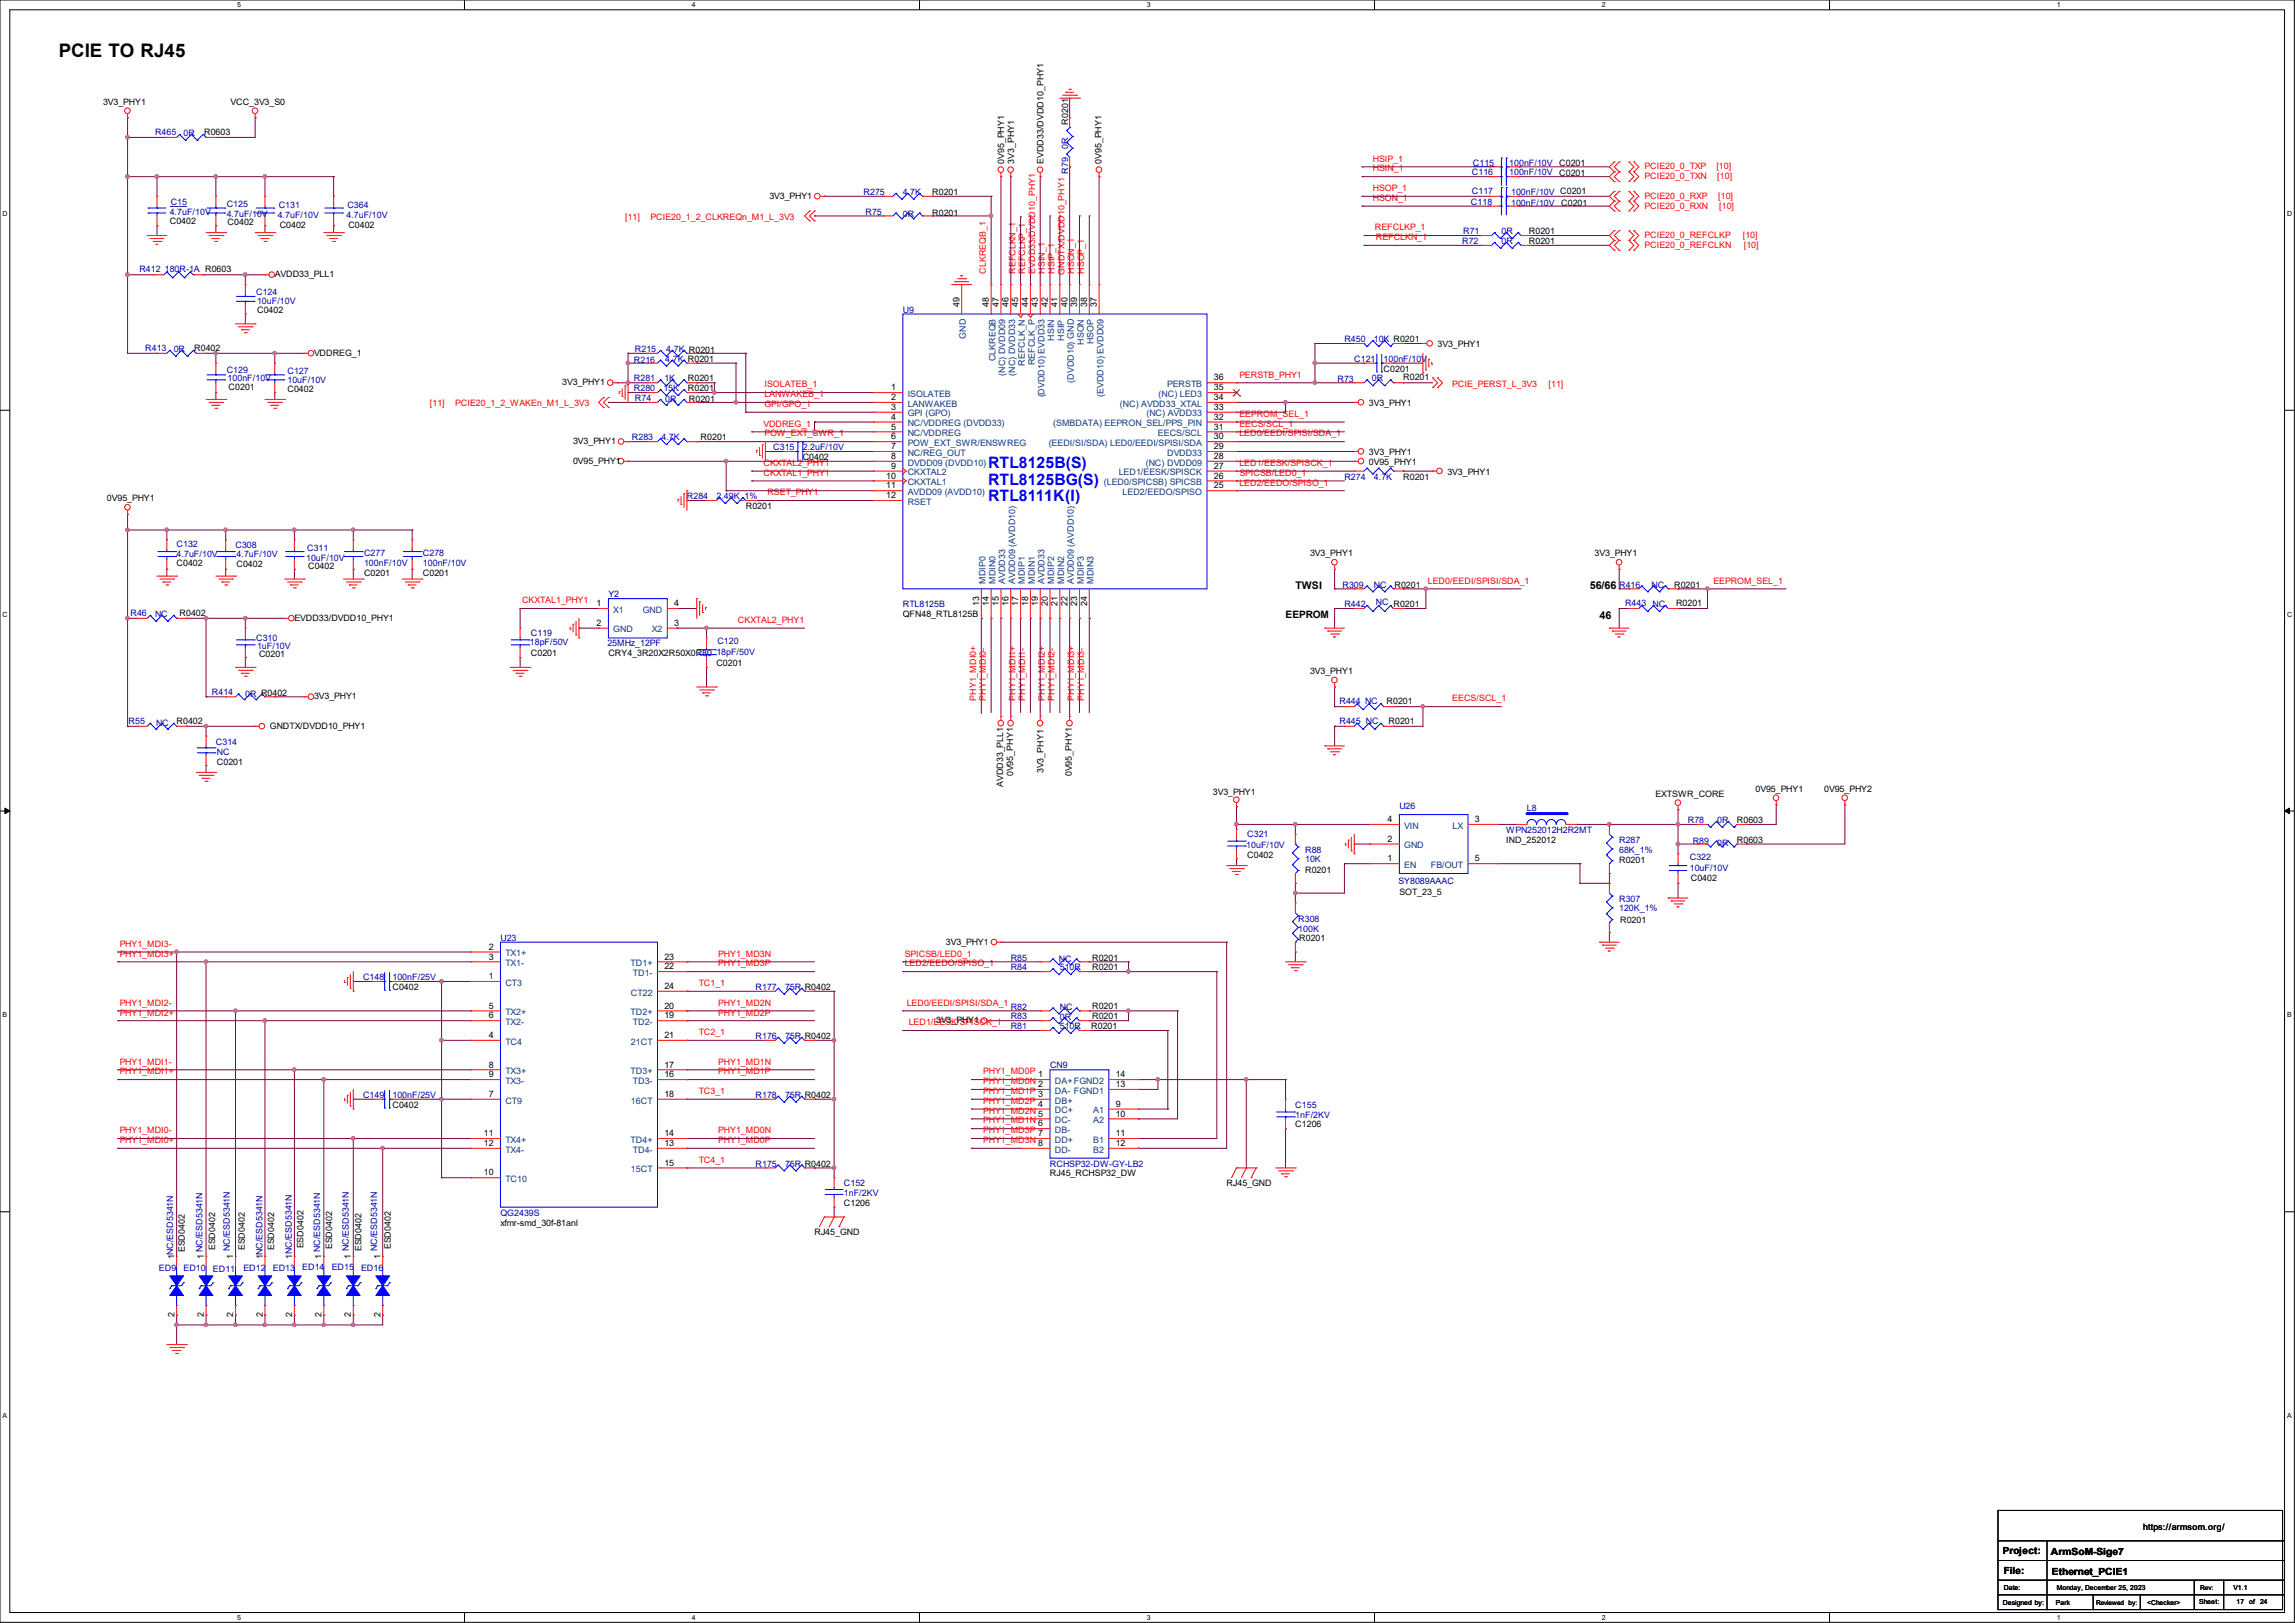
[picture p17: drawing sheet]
<svg xmlns="http://www.w3.org/2000/svg" width="297mm" height="210mm" viewBox="0 0 297 210" stroke-linecap="round" stroke-linejoin="round" font-family="sans-serif">
<defs><g id="words">
<text font-size="2.4" x="7.6" y="7.3">PCIE TO RJ45</text>
<g font-size="2" fill="#00f">
<text x="127.9" y="60.6">RTL8125B(S)</text>
<text x="127.9" y="62.7">RTL8125BG(S)</text>
<text x="127.9" y="64.8">RTL8111K(I)</text>
</g>
<g font-size="1.4">
<text x="167.6" y="76.2">TWSI</text>
<text x="205.7" y="76.2">56/66</text>
<text x="207" y="80.1">46</text>
</g>
<g font-size="1.3">
<text x="166.4" y="80">EEPROM</text>
<text x="259.2" y="201.1">Project:</text>
<text x="259.3" y="203.6">File:</text>
<text x="265.4" y="201.2">ArmSoM-Sige7</text>
<text x="265.6" y="203.7">Ethernet_PCIE1</text>
</g>
<g font-size="1.1">
<text x="13.3" y="13.5">3V3_PHY1</text>
<text x="26.4" y="17.5">R0603</text>
<text x="29.8" y="13.5">VCC_3V3_S0</text>
<text x="138.2" y="16.1" transform="rotate(-90 138.2 16.1)">R0201</text>
<text x="130" y="21.2" transform="rotate(-90 130 21.2)">0V95_PHY1</text>
<text x="131.2" y="21.2" transform="rotate(-90 131.2 21.2)">3V3_PHY1</text>
<text x="135" y="21.2" transform="rotate(-90 135 21.2)">EVDD33/DVDD10_PHY1</text>
<text x="142.5" y="21.2" transform="rotate(-90 142.5 21.2)">0V95_PHY1</text>
<text x="201.8" y="22.8">C0201</text>
<text x="201.8" y="21.4">C0201</text>
<text x="22" y="29">C0402</text>
<text x="29.5" y="29.2">C0402</text>
<text x="36.2" y="29.5">C0402</text>
<text x="45.1" y="29.5">C0402</text>
<text x="99.6" y="25.7">3V3_PHY1</text>
<text x="120.6" y="27.9">R0201</text>
<text x="120.6" y="25.2">R0201</text>
<text x="202.1" y="26.6">C0201</text>
<text x="35.6" y="35.9">AVDD33_PLL1</text>
<text x="197.9" y="30.3">R0201</text>
<text x="197.9" y="31.6">R0201</text>
<text x="33.3" y="40.5">C0402</text>
<text x="124.2" y="39.8" transform="rotate(-90 124.2 39.8)">49</text>
<text x="128" y="39.8" transform="rotate(-90 128 39.8)">48</text>
<text x="129.2" y="39.8" transform="rotate(-90 129.2 39.8)">47</text>
<text x="130.5" y="39.8" transform="rotate(-90 130.5 39.8)">46</text>
<text x="131.8" y="39.8" transform="rotate(-90 131.8 39.8)">45</text>
<text x="133.1" y="39.8" transform="rotate(-90 133.1 39.8)">44</text>
<text x="134.3" y="39.8" transform="rotate(-90 134.3 39.8)">43</text>
<text x="135.6" y="39.8" transform="rotate(-90 135.6 39.8)">42</text>
<text x="136.9" y="39.8" transform="rotate(-90 136.9 39.8)">41</text>
<text x="138.1" y="39.8" transform="rotate(-90 138.1 39.8)">40</text>
<text x="139.4" y="39.8" transform="rotate(-90 139.4 39.8)">39</text>
<text x="140.7" y="39.8" transform="rotate(-90 140.7 39.8)">38</text>
<text x="141.9" y="39.8" transform="rotate(-90 141.9 39.8)">37</text>
<text x="25.1" y="45.4">R0402</text>
<text x="40.6" y="46.1">VDDREG_1</text>
<text x="186.1" y="44.9">3V3_PHY1</text>
<text x="29.6" y="50.5">C0201</text>
<text x="37.2" y="50.8">C0402</text>
<text x="72.8" y="49.9">3V3_PHY1</text>
<text x="89" y="50.6">R0201</text>
<text x="89" y="49.4">R0201</text>
<text x="89.2" y="52">R0201</text>
<text x="115.3" y="50.5">1</text>
<text x="115.3" y="51.8">2</text>
<text x="115.3" y="53">3</text>
<text x="157.1" y="49.2">36</text>
<text x="157.1" y="50.5">35</text>
<text x="157.1" y="51.8">34</text>
<text x="157.1" y="53">33</text>
<text x="177.2" y="52.5">3V3_PHY1</text>
<text x="179.1" y="48.1">C0201</text>
<text x="181.6" y="49.2">R0201</text>
<text x="74.2" y="57.5">3V3_PHY1</text>
<text x="90.7" y="57">R0201</text>
<text x="103.9" y="59.5">C0402</text>
<text x="115.3" y="54.3">4</text>
<text x="115.3" y="55.6">5</text>
<text x="115.3" y="56.9">6</text>
<text x="115.3" y="58.1">7</text>
<text x="115.3" y="59.4">8</text>
<text x="157.1" y="54.3">32</text>
<text x="157.1" y="55.6">31</text>
<text x="157.1" y="58.1">29</text>
<text x="157.1" y="59.4">28</text>
<text x="157.1" y="56.9">30</text>
<text x="177.2" y="58.9">3V3_PHY1</text>
<text x="13.8" y="64.9">0V95_PHY1</text>
<text x="74.2" y="60">0V95_PHY1</text>
<text x="96.5" y="65.9">R0201</text>
<text x="114.7" y="61.9">10</text>
<text x="114.7" y="63.2">11</text>
<text x="114.7" y="64.5">12</text>
<text x="115.3" y="60.7">9</text>
<text x="157.1" y="60.7">27</text>
<text x="157.1" y="61.9">26</text>
<text x="157.1" y="63.2">25</text>
<text x="177.2" y="60.2">0V95_PHY1</text>
<text x="181.6" y="62.1">R0201</text>
<text x="187.3" y="61.4">3V3_PHY1</text>
<text x="169.5" y="72">3V3_PHY1</text>
<text x="206.4" y="72">3V3_PHY1</text>
<text x="22.9" y="73.2">C0402</text>
<text x="30.6" y="73.4">C0402</text>
<text x="39.9" y="73.6">C0402</text>
<text x="47.1" y="74.5">C0201</text>
<text x="54.7" y="74.5">C0201</text>
<text x="180.5" y="76">R0201</text>
<text x="216.7" y="76">R0201</text>
<text x="23.2" y="79.7">R0402</text>
<text x="38.1" y="80.4">EVDD33/DVDD10_PHY1</text>
<text x="77.2" y="78.4">1</text>
<text x="77.2" y="81">2</text>
<text x="87.2" y="81">3</text>
<text x="87.2" y="78.4">4</text>
<text x="116.8" y="79.8">QFN48_RTL8125B</text>
<text x="126.7" y="78.4" transform="rotate(-90 126.7 78.4)">13</text>
<text x="128" y="78.4" transform="rotate(-90 128 78.4)">14</text>
<text x="129.2" y="78.4" transform="rotate(-90 129.2 78.4)">15</text>
<text x="130.5" y="78.4" transform="rotate(-90 130.5 78.4)">16</text>
<text x="131.8" y="78.4" transform="rotate(-90 131.8 78.4)">17</text>
<text x="133.1" y="78.4" transform="rotate(-90 133.1 78.4)">18</text>
<text x="134.3" y="78.4" transform="rotate(-90 134.3 78.4)">19</text>
<text x="135.6" y="78.4" transform="rotate(-90 135.6 78.4)">20</text>
<text x="136.9" y="78.4" transform="rotate(-90 136.9 78.4)">21</text>
<text x="138.1" y="78.4" transform="rotate(-90 138.1 78.4)">22</text>
<text x="139.4" y="78.4" transform="rotate(-90 139.4 78.4)">23</text>
<text x="140.7" y="78.4" transform="rotate(-90 140.7 78.4)">24</text>
<text x="216.9" y="78.4">R0201</text>
<text x="33.5" y="85.1">C0201</text>
<text x="68.7" y="84.9">C0201</text>
<text x="78.7" y="84.9">CRY4_3R20X2R50X0R80</text>
<text x="92.7" y="86.2">C0201</text>
<text x="169.5" y="87.2">3V3_PHY1</text>
<text x="22.9" y="93.7">R0402</text>
<text x="34.9" y="94.3">GNDTX/DVDD10_PHY1</text>
<text x="40.6" y="90.5">3V3_PHY1</text>
<text x="179.4" y="91.1">R0201</text>
<text x="179.7" y="93.7">R0201</text>
<text x="28.1" y="99">C0201</text>
<text x="129.8" y="101.9" transform="rotate(-90 129.8 101.9)">AVDD33_PLL1</text>
<text x="131.1" y="100.5" transform="rotate(-90 131.1 100.5)">0V95_PHY1</text>
<text x="135" y="100.1" transform="rotate(-90 135 100.1)">3V3_PHY1</text>
<text x="138.7" y="100.5" transform="rotate(-90 138.7 100.5)">0V95_PHY1</text>
<text x="157" y="102.8">3V3_PHY1</text>
<text x="179.6" y="106.4">4</text>
<text x="190.9" y="106.4">3</text>
<text x="214.2" y="103.1">EXTSWR_CORE</text>
<text x="224.8" y="106.5">R0603</text>
<text x="227.2" y="102.4">0V95_PHY1</text>
<text x="236.1" y="102.4">0V95_PHY2</text>
<text x="161.4" y="111.1">C0402</text>
<text x="168.9" y="113">R0201</text>
<text x="179.6" y="111.5">1</text>
<text x="179.6" y="108.9">2</text>
<text x="190.9" y="111.5">5</text>
<text x="194.9" y="109.1">IND_252012</text>
<text x="209.5" y="111.7">R0201</text>
<text x="224.8" y="109.1">R0603</text>
<text x="181.1" y="115.8">SOT_23_5</text>
<text x="209.7" y="119.5">R0201</text>
<text x="218.8" y="114">C0402</text>
<text x="63.2" y="124.2">3</text>
<text x="63.2" y="122.9">2</text>
<text x="86" y="124.2">23</text>
<text x="86" y="125.4">22</text>
<text x="122.4" y="122.3">3V3_PHY1</text>
<text x="141.3" y="125.6">R0201</text>
<text x="141.3" y="124.3">R0201</text>
<text x="168.1" y="121.8">R0201</text>
<text x="50.8" y="128.1">C0402</text>
<text x="63.2" y="131.8">6</text>
<text x="63.2" y="130.5">5</text>
<text x="63.2" y="126.7">1</text>
<text x="86" y="128">24</text>
<text x="86" y="130.5">20</text>
<text x="86" y="131.8">19</text>
<text x="141.3" y="130.5">R0201</text>
<text x="141.3" y="131.9">R0201</text>
<text x="63.2" y="134.3">4</text>
<text x="86" y="134.3">21</text>
<text x="121.2" y="132.4">3V3_PHY1</text>
<text x="141.2" y="133.2">R0201</text>
<text x="50.8" y="143.3">C0402</text>
<text x="63.2" y="141.9">7</text>
<text x="63.2" y="139.4">9</text>
<text x="63.2" y="138.1">8</text>
<text x="86" y="138.1">17</text>
<text x="86" y="139.4">16</text>
<text x="86" y="141.9">18</text>
<text x="134.4" y="139.4">1</text>
<text x="134.4" y="140.7">2</text>
<text x="134.4" y="141.9">3</text>
<text x="134.4" y="143.2">4</text>
<text x="144.4" y="140.7">13</text>
<text x="144.4" y="139.4">14</text>
<text x="144.4" y="143.2">9</text>
<text x="62.6" y="148.3">12</text>
<text x="62.6" y="147">11</text>
<text x="86" y="147">14</text>
<text x="86" y="148.3">13</text>
<text x="134.4" y="145.8">6</text>
<text x="134.4" y="144.5">5</text>
<text x="134.4" y="147">7</text>
<text x="134.4" y="148.3">8</text>
<text x="144.4" y="144.5">10</text>
<text x="144.4" y="147">11</text>
<text x="144.4" y="148.3">12</text>
<text x="167.6" y="145.9">C1206</text>
<text x="62.6" y="152.1">10</text>
<text x="86" y="150.8">15</text>
<text x="135.9" y="152.2">RJ45_RCHSP32_DW</text>
<text x="158.7" y="153.5">RJ45_GND</text>
<text x="27.9" y="161.8" transform="rotate(-90 27.9 161.8)">ESD0402</text>
<text x="31.7" y="161.8" transform="rotate(-90 31.7 161.8)">ESD0402</text>
<text x="35.5" y="161.8" transform="rotate(-90 35.5 161.8)">ESD0402</text>
<text x="39.3" y="161.5" transform="rotate(-90 39.3 161.5)">ESD0402</text>
<text x="43" y="161.7" transform="rotate(-90 43 161.7)">ESD0402</text>
<text x="46.8" y="161.9" transform="rotate(-90 46.8 161.9)">ESD0402</text>
<text x="50.6" y="161.7" transform="rotate(-90 50.6 161.7)">ESD0402</text>
<text x="64.8" y="158.6">xfmr-smd_30f-81anl</text>
<text x="105.4" y="159.9">RJ45_GND</text>
<text x="109.2" y="156">C1206</text>
<text x="22.6" y="162.9" transform="rotate(-90 22.6 162.9)">1NC/ESD5341N</text>
<text x="23.9" y="162" transform="rotate(-90 23.9 162)">ESD0402</text>
<text x="26.4" y="162.9" transform="rotate(-90 26.4 162.9)">1 NC/ESD5341N</text>
<text x="30.2" y="162.9" transform="rotate(-90 30.2 162.9)">1</text>
<text x="34" y="162.9" transform="rotate(-90 34 162.9)">1NC/ESD5341N</text>
<text x="37.8" y="162.9" transform="rotate(-90 37.8 162.9)">1NC/ESD5341N</text>
<text x="41.6" y="162.9" transform="rotate(-90 41.6 162.9)">1 NC/ESD5341N</text>
<text x="45.4" y="162.9" transform="rotate(-90 45.4 162.9)">1</text>
<text x="49.2" y="162.9" transform="rotate(-90 49.2 162.9)">1</text>
<text x="22.6" y="170.4" transform="rotate(-90 22.6 170.4)">2</text>
<text x="26.4" y="170.4" transform="rotate(-90 26.4 170.4)">2</text>
<text x="30.2" y="170.4" transform="rotate(-90 30.2 170.4)">2</text>
<text x="34" y="170.4" transform="rotate(-90 34 170.4)">2</text>
<text x="37.8" y="170.4" transform="rotate(-90 37.8 170.4)">2</text>
<text x="41.6" y="170.4" transform="rotate(-90 41.6 170.4)">2</text>
<text x="45.4" y="170.4" transform="rotate(-90 45.4 170.4)">2</text>
<text x="49.2" y="170.4" transform="rotate(-90 49.2 170.4)">2</text>
<text x="277.4" y="198">https://armsom.org/</text>
</g>
<g font-size="1.1" fill="#0000a0">
<text x="20.1" y="17.5">R465</text>
<text x="23.7" y="17.6">0R</text>
<text x="138.2" y="22.5" transform="rotate(-90 138.2 22.5)">R79</text>
<text x="138.2" y="19.3" transform="rotate(-90 138.2 19.3)">0R</text>
<text x="190.5" y="22.7">C116</text>
<text x="190.6" y="21.4">C115</text>
<text x="195.3" y="22.7">100nF/10V</text>
<text x="195.3" y="21.4">100nF/10V</text>
<text x="22" y="27.8">4.7uF/10V</text>
<text x="22.1" y="26.5">C15</text>
<text x="29.3" y="26.8">C125</text>
<text x="29.3" y="28">4.7uF/10V</text>
<text x="35.9" y="28.2">4.7uF/10V</text>
<text x="36.1" y="26.9">C131</text>
<text x="44.8" y="28.2">4.7uF/10V</text>
<text x="45" y="26.9">C364</text>
<text x="111.8" y="25.2">R275</text>
<text x="112" y="27.8">R75</text>
<text x="116.8" y="25.2">4.7K</text>
<text x="116.8" y="28">0R</text>
<text x="190.4" y="26.5">C118</text>
<text x="190.5" y="25.1">C117</text>
<text x="195.6" y="25.2">100nF/10V C0201</text>
<text x="195.6" y="26.6">100nF/10V</text>
<text x="18" y="35.1">R412 180R-1A R0603</text>
<text x="189.2" y="31.6">R72</text>
<text x="189.4" y="30.3">R71</text>
<text x="194.3" y="31.6">0R</text>
<text x="194.3" y="30.3">0R</text>
<text x="33.1" y="38.2">C124</text>
<text x="33.3" y="39.3">10uF/10V</text>
<text x="116.8" y="40.5">U9</text>
<text x="18.8" y="45.4">R413</text>
<text x="22.5" y="45.6">0R</text>
<text x="82" y="46.9">R216</text>
<text x="82.2" y="45.6">R215</text>
<text x="86.1" y="46.8">4.7K R0201</text>
<text x="86.2" y="45.6">4.7K R0201</text>
<text x="174" y="44.3">R450</text>
<text x="175.3" y="46.8">C121</text>
<text x="177.8" y="44.3">10K R0201</text>
<text x="179.1" y="46.8">100nF/10V</text>
<text x="29.3" y="48.2">C129</text>
<text x="29.5" y="49.4">100nF/10V</text>
<text x="37.2" y="48.3">C127</text>
<text x="37.2" y="49.6">10uF/10V</text>
<text x="82" y="50.6">R280</text>
<text x="82" y="49.4">R281</text>
<text x="82.2" y="51.9">R74</text>
<text x="85.8" y="50.6">15K</text>
<text x="86" y="49.4">1K</text>
<text x="86.1" y="52">0R</text>
<text x="173.1" y="49.5">R73</text>
<text x="177.5" y="49.4">0R</text>
<text x="81.8" y="57">R283</text>
<text x="85.6" y="57">4.7K</text>
<text x="100.1" y="58.3">C315</text>
<text x="103.9" y="58.3">2.2uF/10V</text>
<text x="88.9" y="64.6">R284</text>
<text x="92.7" y="64.6">2.49K_1%</text>
<text x="174" y="62.1">R274</text>
<text x="177.8" y="62.1">4.7K</text>
<text x="22.9" y="70.8">C132</text>
<text x="30.5" y="71">C308</text>
<text x="39.8" y="71.3">C311</text>
<text x="47.1" y="72">C277</text>
<text x="54.7" y="72">C278</text>
<text x="22.9" y="72.1">4.7uF/10V</text>
<text x="30.6" y="72.1">4.7uF/10V</text>
<text x="39.6" y="72.6">10uF/10V</text>
<text x="47.1" y="73.2">100nF/10V</text>
<text x="54.7" y="73.2">100nF/10V</text>
<text x="78.7" y="77.3">Y2</text>
<text x="173.7" y="76">R309</text>
<text x="177.8" y="76">NC</text>
<text x="209.5" y="76">R416</text>
<text x="213.7" y="76">NC</text>
<text x="16.9" y="79.7">R46</text>
<text x="20.1" y="79.8">NC</text>
<text x="33.1" y="82.9">C310</text>
<text x="68.6" y="83.5">18pF/50V</text>
<text x="68.7" y="82.3">C119</text>
<text x="78.6" y="83.7">25MHz_12PF</text>
<text x="92.8" y="83.3">C120</text>
<text x="116.8" y="78.6">RTL8125B</text>
<text x="174" y="78.6">R442</text>
<text x="178" y="78.3">NC R0201</text>
<text x="210.3" y="78.4">R443 NC</text>
<text x="27.4" y="89.9">R414</text>
<text x="33.3" y="84">1uF/10V</text>
<text x="92.7" y="84.8">18pF/50V</text>
<text x="16.6" y="93.7">R55</text>
<text x="20.2" y="93.9">NC</text>
<text x="31.7" y="90.1">0R R0402</text>
<text x="173.4" y="91.1">R444 NC</text>
<text x="173.4" y="93.7">R445 NC</text>
<text x="27.9" y="96.4">C314</text>
<text x="28.1" y="97.8">NC</text>
<text x="181.1" y="104.7">U26</text>
<text x="194.9" y="107.8">WPN252012H2R2MT</text>
<text x="197.6" y="105">L8</text>
<text x="218.4" y="106.5">R78</text>
<text x="222.2" y="106.5">0R</text>
<text x="161.3" y="109.7">10uF/10V</text>
<text x="161.4" y="108.3">C321</text>
<text x="168.9" y="110.3">R88</text>
<text x="168.9" y="111.6">10K</text>
<text x="209.5" y="109.1">R287</text>
<text x="209.5" y="110.3">68K_1%</text>
<text x="218.7" y="111.3">C322</text>
<text x="218.7" y="112.7">10uF/10V</text>
<text x="219.1" y="109.2">R89</text>
<text x="222.2" y="109.4">0R</text>
<text x="168" y="119.3">R308</text>
<text x="181" y="114.4">SY8089AAAC</text>
<text x="209.5" y="116.7">R307</text>
<text x="209.5" y="117.9">120K_1%</text>
<text x="64.8" y="121.8">U23</text>
<text x="130.8" y="125.6">R84</text>
<text x="130.8" y="124.3">R85</text>
<text x="137" y="124.4">NC</text>
<text x="137.2" y="125.6">510R</text>
<text x="168" y="120.6">100K</text>
<text x="47" y="126.8">C148</text>
<text x="50.8" y="126.8">100nF/25V</text>
<text x="97.8" y="128.1">R177</text>
<text x="101.6" y="128.1">75R R0402</text>
<text x="130.8" y="130.6">R82</text>
<text x="130.8" y="131.9">R83</text>
<text x="137.2" y="130.6">NC</text>
<text x="97.8" y="134.5">R176</text>
<text x="101.6" y="134.5">75R R0402</text>
<text x="130.8" y="133.2">R81</text>
<text x="137.2" y="132">0R</text>
<text x="137.2" y="133.2">510R</text>
<text x="47" y="142.1">C149</text>
<text x="50.8" y="142.1">100nF/25V</text>
<text x="97.8" y="142.1">R178</text>
<text x="101.6" y="142.1">75R R0402</text>
<text x="135.9" y="138.3">CN9</text>
<text x="167.6" y="143.3">C155</text>
<text x="167.6" y="144.6">1nF/2KV</text>
<text x="97.8" y="151">R175</text>
<text x="101.6" y="151">75R R0402</text>
<text x="109.2" y="153.5">C152</text>
<text x="109.2" y="154.8">1nF/2KV</text>
<text x="135.9" y="151">RCHSP32-DW-GY-LB2</text>
<text x="29.8" y="161.9" transform="rotate(-90 29.8 161.9)">NC/ESD5341N</text>
<text x="45.1" y="161.9" transform="rotate(-90 45.1 161.9)">NC/ESD5341N</text>
<text x="48.8" y="161.9" transform="rotate(-90 48.8 161.9)">NC/ESD5341N</text>
<text x="64.8" y="157.3">QG2439S</text>
<text x="20.6" y="164.4">ED9</text>
<text x="23.7" y="164.4">ED10</text>
<text x="27.6" y="164.6">ED11</text>
<text x="31.5" y="164.4">ED12</text>
<text x="35.3" y="164.4">ED13</text>
<text x="39.1" y="164.3">ED14</text>
<text x="42.9" y="164.3">ED15</text>
<text x="46.7" y="164.4">ED16</text>
</g>
<g font-size="1.1" fill="#f00">
<text x="177.7" y="20.9">HSIP_1</text>
<text x="177.7" y="22.2">HSIN_1</text>
<text x="212.8" y="21.9">PCIE20_0_TXP</text>
<text x="212.8" y="23.2">PCIE20_0_TXN</text>
<text x="222.1" y="21.9">[10]</text>
<text x="222.2" y="23.2">[10]</text>
<text x="80.9" y="28.4">[11]</text>
<text x="84.2" y="28.4">PCIE20_1_2_CLKREQn_M1_L_3V3</text>
<text x="177.7" y="26">HSON_1</text>
<text x="177.7" y="24.7">HSOP_1</text>
<text x="177.9" y="29.8">REFCLKP_1</text>
<text x="212.8" y="25.7">PCIE20_0_RXP</text>
<text x="212.8" y="27">PCIE20_0_RXN</text>
<text x="222.4" y="25.7">[10]</text>
<text x="222.5" y="27">[10]</text>
<text x="127.6" y="35.4" transform="rotate(-90 127.6 35.4)">CLKREQB_1</text>
<text x="131.4" y="35.4" transform="rotate(-90 131.4 35.4)">REFCLKN_1</text>
<text x="132.7" y="35.4" transform="rotate(-90 132.7 35.4)">REFCLKP_1</text>
<text x="133.9" y="35.4" transform="rotate(-90 133.9 35.4)">EVDD33/DVDD10_PHY1</text>
<text x="135.2" y="35.4" transform="rotate(-90 135.2 35.4)">HSIN_1</text>
<text x="136.5" y="35.4" transform="rotate(-90 136.5 35.4)">HSIP_1</text>
<text x="137.8" y="35.6" transform="rotate(-90 137.8 35.6)">GNDTX/DVDD10_PHY1</text>
<text x="139" y="35.4" transform="rotate(-90 139 35.4)">HSON_1</text>
<text x="140.3" y="35.4" transform="rotate(-90 140.3 35.4)">HSOP_1</text>
<text x="178" y="31.1">REFCLKN_1</text>
<text x="212.8" y="30.8">PCIE20_0_REFCLKP</text>
<text x="212.8" y="32.1">PCIE20_0_REFCLKN</text>
<text x="225.6" y="30.8">[10]</text>
<text x="225.7" y="32.1">[10]</text>
<text x="55.6" y="52.5">[11]</text>
<text x="58.9" y="52.5">PCIE20_1_2_WAKEn_M1_L_3V3</text>
<text x="98.9" y="50.1">ISOLATEB_1</text>
<text x="98.9" y="51.4">LANWAKEB_1</text>
<text x="98.9" y="52.7">GPI/GPO_1</text>
<text x="160.4" y="48.9">PERSTB_PHY1</text>
<text x="160.4" y="53.9">EEPROM_SEL_1</text>
<text x="188" y="50.1">PCIE_PERST_L_3V3</text>
<text x="200.4" y="50.1">[11]</text>
<text x="98.8" y="55.2">VDDREG_1</text>
<text x="98.9" y="56.5">POW_EXT_SWR_1</text>
<text x="160.4" y="56.5">LED0/EEDI/SPISI/SDA_1</text>
<text x="160.4" y="55.2">EECS/SCL_1</text>
<text x="98.8" y="60.3">CKXTAL2_PHY1</text>
<text x="98.8" y="61.6">CKXTAL1_PHY1</text>
<text x="99.3" y="64.1">RSET_PHY1</text>
<text x="160.4" y="61.6">SPICSB/LED0_1</text>
<text x="160.4" y="62.8">LED2/EEDO/SPISO_1</text>
<text x="160.4" y="60.3">LED1/EESK/SPISCK_1</text>
<text x="184.8" y="75.5">LED0/EEDI/SPISI/SDA_1</text>
<text x="221.7" y="75.5">EEPROM_SEL_1</text>
<text x="67.6" y="78.1">CKXTAL1_PHY1</text>
<text x="95.5" y="80.6">CKXTAL2_PHY1</text>
<text x="126.3" y="90.7" transform="rotate(-90 126.3 90.7)">PHY1_MDI0+</text>
<text x="127.6" y="90.7" transform="rotate(-90 127.6 90.7)">PHY1_MDI0-</text>
<text x="131.4" y="90.7" transform="rotate(-90 131.4 90.7)">PHY1_MDI1+</text>
<text x="132.7" y="90.7" transform="rotate(-90 132.7 90.7)">PHY1_MDI1-</text>
<text x="135.2" y="90.7" transform="rotate(-90 135.2 90.7)">PHY1_MDI2+</text>
<text x="136.5" y="90.7" transform="rotate(-90 136.5 90.7)">PHY1_MDI2-</text>
<text x="139" y="90.7" transform="rotate(-90 139 90.7)">PHY1_MDI3+</text>
<text x="140.3" y="90.7" transform="rotate(-90 140.3 90.7)">PHY1_MDI3-</text>
<text x="188" y="90.8">EECS/SCL_1</text>
<text x="15.5" y="122.5">PHY1_MDI3-</text>
<text x="15.5" y="123.8">PHY1_MDI3+</text>
<text x="93" y="123.8">PHY1_MD3N</text>
<text x="93" y="125.1">PHY1_MD3P</text>
<text x="117.1" y="125.1">LED2/EEDO/SPISO_1</text>
<text x="117.1" y="123.8">SPICSB/LED0_1</text>
<text x="15.5" y="130.1">PHY1_MDI2-</text>
<text x="15.5" y="131.4">PHY1_MDI2+</text>
<text x="90.4" y="127.6">TC1_1</text>
<text x="93" y="130.1">PHY1_MD2N</text>
<text x="93" y="131.4">PHY1_MD2P</text>
<text x="117.3" y="130.1">LED0/EEDI/SPISI/SDA_1</text>
<text x="15.5" y="137.8">PHY1_MDI1-</text>
<text x="90.4" y="133.9">TC2_1</text>
<text x="93" y="137.8">PHY1_MD1N</text>
<text x="117.6" y="132.7">LED1/EESK/SPISCK_1</text>
<text x="15.5" y="139">PHY1_MDI1+</text>
<text x="90.4" y="141.6">TC3_1</text>
<text x="93" y="139">PHY1_MD1P</text>
<text x="127.3" y="139">PHY1_MD0P</text>
<text x="127.3" y="140.3">PHY1_MD0N</text>
<text x="127.3" y="141.6">PHY1_MD1P</text>
<text x="127.3" y="142.8">PHY1_MD2P</text>
<text x="15.5" y="146.6">PHY1_MDI0-</text>
<text x="15.5" y="147.9">PHY1_MDI0+</text>
<text x="93" y="147.9">PHY1_MD0P</text>
<text x="93" y="146.6">PHY1_MD0N</text>
<text x="127.3" y="144.1">PHY1_MD2N</text>
<text x="127.3" y="145.4">PHY1_MD1N</text>
<text x="127.3" y="146.6">PHY1_MD3P</text>
<text x="127.3" y="147.9">PHY1_MD3N</text>
<text x="90.4" y="150.5">TC4_1</text>
</g>
<g font-size="1.1" fill="#004080">
<text x="125" y="43.9" transform="rotate(-90 125 43.9)">GND</text>
<text x="128.8" y="46.7" transform="rotate(-90 128.8 46.7)">CLKREQB</text>
<text x="132.6" y="47.3" transform="rotate(-90 132.6 47.3)">REFCLK_N</text>
<text x="133.9" y="47.2" transform="rotate(-90 133.9 47.2)">REFCLK_P</text>
<text x="136.4" y="44.1" transform="rotate(-90 136.4 44.1)">HSIN</text>
<text x="137.7" y="44.1" transform="rotate(-90 137.7 44.1)">HSIP</text>
<text x="140.3" y="44.6" transform="rotate(-90 140.3 44.6)">HSON</text>
<text x="141.5" y="44.6" transform="rotate(-90 141.5 44.6)">HSOP</text>
<text x="117.5" y="51.4">ISOLATEB</text>
<text x="117.5" y="52.6">LANWAKEB</text>
<text x="117.5" y="53.9">GPI (GPO)</text>
<text x="130.1" y="48.6" transform="rotate(-90 130.1 48.6)">(NC) DVDD09</text>
<text x="131.4" y="48.6" transform="rotate(-90 131.4 48.6)">(NC) DVDD33</text>
<text x="135.2" y="51.4" transform="rotate(-90 135.2 51.4)">(DVDD10) EVDD33</text>
<text x="139" y="49.5" transform="rotate(-90 139 49.5)">(DVDD10) GND</text>
<text x="142.8" y="51.3" transform="rotate(-90 142.8 51.3)">(EVDD10) EVDD09</text>
<text x="144.9" y="52.6">(NC) AVDD33_XTAL</text>
<text x="148.4" y="53.9">(NC) AVDD33</text>
<text x="149.9" y="51.4">(NC) LED3</text>
<text x="151" y="50.1">PERSTB</text>
<text x="117.5" y="55.2">NC/VDDREG (DVDD33)</text>
<text x="117.5" y="56.4">NC/VDDREG</text>
<text x="117.5" y="57.7">POW_EXT_SWR/ENSWREG</text>
<text x="117.5" y="59">NC/REG_OUT</text>
<text x="135.7" y="57.7">(EEDI/SI/SDA) LED0/EEDI/SPISI/SDA</text>
<text x="136.3" y="55.2">(SMBDATA) EEPRON_SEL/PPS_PIN</text>
<text x="149.9" y="56.4">EECS/SCL</text>
<text x="151" y="59">DVDD33</text>
<text x="117.5" y="60.2">DVDD09 (DVDD10)</text>
<text x="117.5" y="61.5">CKXTAL2</text>
<text x="117.5" y="62.8">CKXTAL1</text>
<text x="117.5" y="64.1">AVDD09 (AVDD10)</text>
<text x="117.5" y="65.3">RSET</text>
<text x="142.9" y="62.8">(LED0/SPICSB) SPICSB</text>
<text x="144.8" y="61.5">LED1/EESK/SPISCK</text>
<text x="145.3" y="64.1">LED2/EEDO/SPISO</text>
<text x="148.3" y="60.2">(NC) DVDD09</text>
<text x="127.6" y="75.6" transform="rotate(-90 127.6 75.6)">MDIP0</text>
<text x="128.8" y="75.6" transform="rotate(-90 128.8 75.6)">MDIN0</text>
<text x="130.1" y="75.6" transform="rotate(-90 130.1 75.6)">AVDD33</text>
<text x="131.4" y="75.6" transform="rotate(-90 131.4 75.6)">AVDD09 (AVDD10)</text>
<text x="132.6" y="75.6" transform="rotate(-90 132.6 75.6)">MDIP1</text>
<text x="133.9" y="75.6" transform="rotate(-90 133.9 75.6)">MDIN1</text>
<text x="135.2" y="75.6" transform="rotate(-90 135.2 75.6)">AVDD33</text>
<text x="136.4" y="75.6" transform="rotate(-90 136.4 75.6)">MDIP2</text>
<text x="137.7" y="75.6" transform="rotate(-90 137.7 75.6)">MDIN2</text>
<text x="139" y="75.6" transform="rotate(-90 139 75.6)">AVDD09 (AVDD10)</text>
<text x="140.3" y="75.6" transform="rotate(-90 140.3 75.6)">MDIP3</text>
<text x="141.5" y="75.6" transform="rotate(-90 141.5 75.6)">MDIN3</text>
<text x="79.4" y="79.3">X1</text>
<text x="79.4" y="81.8">GND</text>
<text x="83.2" y="79.3">GND</text>
<text x="84.4" y="81.8">X2</text>
<text x="181.7" y="107.2">VIN</text>
<text x="188" y="107.2">LX</text>
<text x="181.7" y="112.3">EN</text>
<text x="181.7" y="109.8">GND</text>
<text x="185.2" y="112.3">FB/OUT</text>
<text x="65.4" y="125">TX1-</text>
<text x="65.4" y="123.7">TX1+</text>
<text x="81.6" y="125">TD1+</text>
<text x="65.4" y="131.4">TX2+</text>
<text x="65.4" y="127.6">CT3</text>
<text x="81.6" y="131.4">TD2+</text>
<text x="81.7" y="128.8">CT22</text>
<text x="81.9" y="126.3">TD1-</text>
<text x="65.4" y="132.6">TX2-</text>
<text x="65.4" y="135.2">TC4</text>
<text x="81.7" y="135.2">21CT</text>
<text x="81.9" y="132.6">TD2-</text>
<text x="65.4" y="142.8">CT9</text>
<text x="65.4" y="140.3">TX3-</text>
<text x="65.4" y="139">TX3+</text>
<text x="81.6" y="139">TD3+</text>
<text x="81.7" y="142.8">16CT</text>
<text x="81.9" y="140.3">TD3-</text>
<text x="136.5" y="140.3">DA+FGND2</text>
<text x="136.5" y="141.5">DA- FGND1</text>
<text x="136.5" y="142.8">DB+</text>
<text x="65.4" y="149.1">TX4-</text>
<text x="65.4" y="147.9">TX4+</text>
<text x="81.6" y="147.9">TD4+</text>
<text x="81.9" y="149.1">TD4-</text>
<text x="136.5" y="146.6">DB-</text>
<text x="136.5" y="144.1">DC+</text>
<text x="136.5" y="145.3">DC-</text>
<text x="136.5" y="147.9">DD+</text>
<text x="136.5" y="149.1">DD-</text>
<text x="141.5" y="144.1">A1</text>
<text x="141.5" y="145.3">A2</text>
<text x="141.5" y="147.9">B1</text>
<text x="141.5" y="149.1">B2</text>
<text x="65.4" y="153">TC10</text>
<text x="81.7" y="151.7">15CT</text>
</g>
<g font-size=".9">
<text x="30.7" y=".9">5</text>
<text x="89.5" y=".9">4</text>
<text x="148.4" y=".9">3</text>
<text x="207.3" y=".9">2</text>
<text x="266.2" y=".9">1</text>
<text x=".3" y="28">D</text>
<text x="296" y="28">D</text>
<text x=".3" y="79.8">C</text>
<text x="296" y="79.8">C</text>
<text x=".3" y="131.7">B</text>
<text x="296" y="131.7">B</text>
<text x=".3" y="183.5">A</text>
<text x="296" y="183.5">A</text>
<text x="30.7" y="209.6">5</text>
<text x="89.5" y="209.6">4</text>
<text x="148.4" y="209.6">3</text>
<text x="207.3" y="209.6">2</text>
<text x="259.2" y="207.7">Designed by:</text>
<text x="259.3" y="205.8">Date:</text>
<text x="266.1" y="207.7">Park</text>
<text x="266.2" y="209.6">1</text>
<text x="266.2" y="205.8">Monday, December 25, 2023</text>
<text x="277.9" y="207.7">&lt;Checker&gt;</text>
<text x="284.6" y="207.6">Sheet:</text>
<text x="289.1" y="205.8">V1.1</text>
<text x="289.4" y="207.6">17</text>
<text x="291.1" y="207.6">of 24</text>
</g>
<g font-size=".8">
<text x="271.3" y="207.7">Reviewed by:</text>
<text x="284.7" y="205.8">Rev:</text>
</g>
</g></defs>
<path d="M0 0h296.9v209.9h-296.9zM1.3 1.3h294.4v207.4h-294.4z" fill="none" stroke="#000" stroke-width=".13"/>
<g fill="#fff">
<path d="M30.7 .1h.5v1h-.5z"/>
<path d="M30.7 208.8h.5v1h-.5z"/>
</g>
<path d="M60.1 0v1.3M60.1 208.7v1.2" fill="none" stroke="#000" stroke-width=".13"/>
<g fill="#fff">
<path d="M89.5 .1h.5v1h-.5z"/>
<path d="M89.5 208.8h.5v1h-.5z"/>
</g>
<path d="M119 0v1.3M119 208.7v1.2" fill="none" stroke="#000" stroke-width=".13"/>
<g fill="#fff">
<path d="M148.4 .1h.5v1h-.5z"/>
<path d="M148.4 208.8h.5v1h-.5z"/>
</g>
<path d="M177.9 0v1.3M177.9 208.7v1.2" fill="none" stroke="#000" stroke-width=".13"/>
<g fill="#fff">
<path d="M207.3 .1h.5v1h-.5z"/>
<path d="M207.3 208.8h.5v1h-.5z"/>
</g>
<path d="M236.8 0v1.3M236.8 208.7v1.2" fill="none" stroke="#000" stroke-width=".13"/>
<g fill="#fff">
<path d="M266.2 .1h.5v1h-.5z"/>
<path d="M266.2 208.8h.5v1h-.5z"/>
<path d="M.3 27.2h.7v1h-.7z"/>
<path d="M296 27.2h.6v1h-.6z"/>
<path d="M.3 79h.7v1h-.7z"/>
<path d="M296 79h.6v1h-.6z"/>
</g>
<path d="M0 53.1h1.3M295.7 53.1h1.2" fill="none" stroke="#000" stroke-width=".13"/>
<g fill="#fff">
<path d="M.3 130.9h.6v1h-.6z"/>
<path d="M296 130.9h.6v1h-.6z"/>
</g>
<path d="M0 104.9h1.3M295.7 104.9h1.2" fill="none" stroke="#000" stroke-width=".13"/>
<path d="M.6 104.6l.7 .3-.7 .4zM295.7 104.9l.6-.3v.7z" fill="#000" stroke="#000" stroke-width=".13"/>
<g fill="#fff">
<path d="M.3 182.7h.6v1h-.6z"/>
<path d="M296 182.7h.5v1h-.5z"/>
</g>
<g fill="none" stroke="#000" stroke-width=".13">
<path d="M0 156.8h1.3M295.7 156.8h1.2M258.6 195.5h36.8v12.8h-36.8zM258.6 199.4h36.8M264.9 199.4v8.9M295.4 199.4h.1M258.6 201.9h36.8M258.6 204.5h36.8M258.6 206.4h36.8M264.9 208.3h.1M270.9 208.3h.1M270.9 206.4v1.9"/>
<path d="M277 208.3h.1M277 206.4v1.9M284 208.3h.1M284 204.5v3.8M287.8 208.3h.1M287.8 204.5v3.8M295.4 201.9h.1M295.4 204.5h.1M295.4 206.4h.1"/>
</g>
<g fill="none" stroke="#800040" stroke-width=".13">
<path d="M16.5 15.2h.1M16.5 17.8h.1M16.5 15.2v30.5h3.8M16.5 17.8h5.1M27.9 17.8h.1M33 15.2h.1M33 15.2v2.6h-5.1M138.4 12.7h.1M138.4 12.7v2.5M16.5 35.6h.1M16.5 22.9h.1M16.5 22.9h26.7"/>
<path d="M16.5 35.6h3.4M20.3 22.9h.1M20.3 29.2h.1M20.3 22.9v2.5M20.3 29.2v1.3M26.3 35.6h.1M26.3 35.6h8M27.9 29.2h.1M27.9 22.9h.1M27.9 22.9v2.5M27.9 29.2v.9M31.7 35.6h.1"/>
<path d="M31.7 35.6v1.2M34.3 29.2h.1M34.3 22.9h.1M34.3 22.9v2.5M34.3 29.2v.9M43.2 29.2h.1M43.2 22.9h.1M43.2 22.9v2.5M43.2 29.2v.9M105.4 27.9h.1M105.4 27.9h8.9M106.7 25.4h.1"/>
<path d="M106.7 25.4h7.6M120.6 27.9h.1M120.6 25.4h.1M120.6 25.4h7.7M120.6 27.9h7.7M128.3 27.9h.1M128.3 25.4h.1M128.3 25.4v11.4M129.5 22.9h.1M129.5 22.9v13.9M130.8 22.9h.1M130.8 22.9v13.9"/>
<path d="M132.1 28.1h.1M132.1 28.1v8.7M133.3 27.9h.1M133.3 27.9v8.9M134.6 22.9h.1M134.6 22.9v13.9M135.9 27.9h.1M135.9 27.9v8.9M137.2 27.9h.1M137.2 27.9v8.9M138.4 21.6h.1M138.4 21.6v15.2"/>
<path d="M139.7 27.9h.1M139.7 27.9v8.9M141 27.9h.1M141 27.9v8.9M142.2 22.9h.1M142.2 22.9v13.9M176.3 21.6h.1M176.3 22.9h.1M176.3 26.7h.1M176.3 25.4h.1M176.3 21.6h16.5M176.3 22.9h16.5"/>
<path d="M176.3 26.7h16.5M176.3 25.4h16.5M176.5 30.5h.1M176.5 31.7h.1M176.5 30.5h15.3M176.5 31.7h15.3M196.6 21.6h.1M196.6 22.9h.1M196.6 25.4h.1M196.6 26.7h.1M196.6 21.6h11.7M196.6 22.9h11.7"/>
<path d="M196.6 26.7h11.7M196.6 25.4h11.7M198.1 30.5h.1M198.1 31.7h.1M198.1 30.5h10.2M198.1 31.7h10.2M20.3 45.7h.1M26.7 45.7h.1M26.7 45.7h12.7M27.9 45.7h.1M27.9 50.8h.1M27.9 45.7v1.3"/>
<path d="M27.9 50.8v.9M31.7 40.6h.1M31.7 40.6v1.3M35.6 50.8h.1M35.6 45.7h.1M35.6 45.7v1.3M35.6 50.8v.9M39.4 45.7h.1M78.7 52.1h.1M78.7 52.1h5.1M79.9 49.5h.1M79.9 49.5h3.9"/>
<path d="M81.3 59.7h.1M81.3 50.8h.1M81.3 45.7h.1M81.3 49.5h.1M81.3 47h.1M81.3 57.1h.1M81.3 45.7h2.5M81.3 59.7h31.7M81.3 57.1h2.5M81.3 50.8h2.5M81.3 45.7v3.8M81.3 47h2.5"/>
<path d="M90.2 52.1h.1M90.2 57.1h.1M90.2 50.8h.1M90.2 49.5h.1M90.2 47h.1M90.2 45.7h.1M90.2 49.5h2.3M90.2 45.7h6.3M90.2 52.1h22.8M90.2 57.1h22.8M90.2 50.8h22.8M90.2 47h5"/>
<path d="M92.5 49.5h.1M92.5 50.8h.1M92.5 49.5v1.3M94 59.7h.1M94 59.7v3.8M95.2 47h.1M95.2 52.1h.1M95.2 47v5.1M96.5 45.7h.1M96.5 53.3h.1M96.5 53.3h16.5M96.5 45.7v7.6"/>
<path d="M97.3 55.9h.1M97.3 55.9h15.7M99.1 58.4h.1M99.1 58.4h2.5M105.4 54.6h.1M105.4 55.9h.1M105.4 58.4h.1M105.4 54.6h7.6M105.4 58.4h7.6M105.4 54.6v1.3M160 57.1h.1M160 53.3h.1"/>
<path d="M160 49.5h.1M160 52.1h.1M160 59.7h.1M160 54.6h.1M160 58.4h.1M160 55.9h.1M160 49.5h15.3M160 55.9h14M160 52.1h15.3M160 59.7h15.3M160 57.1h14M160 54.6h14"/>
<path d="M160 58.4h15.3M166.4 52.1h.1M166.4 52.1v1.2h-6.4M170.2 44.4h.1M170.2 49.5h.1M170.2 47h.1M170.2 47h6.3M170.2 44.4h5.1M170.2 44.4v5.1M180.3 47h.1M180.3 47h3.8M181.6 49.5h.1"/>
<path d="M181.6 44.4h.1M181.6 49.5h3.8M181.6 44.4h2.5M16.5 68.6h.1M16.5 66.5h.1M16.5 66.5v27.5M16.5 68.6h36.8M21.6 73.7h.1M21.6 68.6h.1M21.6 68.6v1.2M21.6 73.7v.8M29.2 73.7h.1"/>
<path d="M29.2 68.6h.1M29.2 68.6v1.2M29.2 73.7v.8M38.1 73.7h.1M38.1 68.6h.1M38.1 68.6v1.2M38.1 73.7v1.2M45.7 73.7h.1M45.7 68.6h.1M45.7 68.6v1.2M45.7 73.7v1.2M53.3 73.7h.1"/>
<path d="M53.3 68.6h.1M53.3 68.6v1.2M53.3 73.7v1.2M67.3 78.7h.1M67.3 78.7v2.6M67.3 78.7h10.2M87.6 78.7h.1M87.6 78.7h2.6M88.9 64.8h.1M88.9 64.8h2.5M94 63.5h.1M94 63.5h19"/>
<path d="M97.3 61h.1M97.3 62.2h.1M97.3 61h15.7M97.3 62.2h15.7M97.8 64.8h.1M97.8 64.8h15.2M160 62.2h.1M160 63.5h.1M160 61h.1M160 61h15.3M160 63.5h14M160 62.2h14"/>
<path d="M172.7 76.2h.1M172.7 78.7h.1M172.7 73.7h.1M172.7 78.7h2.6M172.7 76.2h2.6M172.7 73.7v2.5M172.7 78.7v2.6M181.6 76.2h.1M181.6 78.7h.1M181.6 61h.1M181.6 61h3.8M181.6 76.2h15.2"/>
<path d="M184.5 76.2h.1M184.5 76.2v2.5h-2.9M209.5 76.2h.1M209.5 78.7h.1M209.5 73.7h.1M209.5 78.7h1.3M209.5 76.2h1.3M209.5 73.7v2.5M209.5 78.7v2.6M217.2 76.2h.1M217.2 78.7h.1M217.2 76.2h13.9"/>
<path d="M221 76.2h.1M221 76.2v2.5h-3.8M16.5 80h.1M16.5 94h.1M16.5 80h1.3M16.5 94h1.3M24.1 80h.1M24.1 94h.1M24.1 80h12.7M24.1 94h8.9M26.7 80h.1M26.7 90.2h.1"/>
<path d="M26.7 99.1h.1M26.7 94h.1M26.7 80v10.2M26.7 94v1.2M26.7 99.1v.8M26.7 90.2h2.5M31.7 85.1h.1M31.7 80h.1M31.7 80v1.3M31.7 85.1v1.3M35.6 90.2h.1M35.6 90.2h3.8"/>
<path d="M67.3 85.1h.1M67.3 85.1v1.3M74.9 81.3h.1M74.9 81.3h2.6M87.6 81.3h.1M87.6 81.3h16.5M91.4 81.3h.1M91.4 86.4h.1M91.4 81.3v1.2M91.4 86.4v2.5M127 80h.1M127 80v12.3"/>
<path d="M128.3 80h.1M128.3 80v12.2M129.5 80h.1M129.5 80v12.7M130.8 80h.1M130.8 80v12.7M132.1 80h.1M132.1 80v12.2M133.3 80h.1M133.3 80v12.2M134.6 80h.1M134.6 80v12.7"/>
<path d="M135.9 80h.1M135.9 80v12.2M137.2 80h.1M137.2 80v12.2M138.4 80h.1M138.4 80v12.7M139.7 80h.1M139.7 80v12.2M141 80h.1M141 80v12.2M172.7 94h.1M172.7 91.4h.1"/>
<path d="M172.7 88.9h.1M172.7 94h1.3M172.7 91.4h1.3M172.7 88.9v2.5M172.7 94v2.5M180.3 91.4h.1M180.3 94h.1M180.3 91.4h14M184.1 91.4h.1M184.1 91.4v2.6h-3.8M160 111.1h.1M160 104.4h.1"/>
<path d="M160 106.7h.1M160 106.7h17.3M160 104.4v2.9M160 111.1v.9M167.6 106.7h.1M167.6 114.3h.1M167.6 115.6h.1M167.6 106.7v1.2M167.6 114.3v2.5M174 111.8h.1M174 111.8h3.3M174 111.8v3.8h-6.4"/>
<path d="M175.3 109.2h.1M175.3 109.2h2M193.8 106.7h.1M193.8 106.7h2.5M193.8 111.8h10.7M204 106.7h.1M204 106.7h15.7M204.5 111.8h.1M204.5 114.3h.1M204.5 111.8v2.5M208.3 106.7h.1M208.3 113h.1"/>
<path d="M208.3 113v1.3h-3.8M217.2 104.8h.1M217.2 106.7h.1M217.2 114.3h.1M217.2 109.2h.1M217.2 104.8v5.7M217.2 114.3v1.9M217.2 109.2h2.5M226.1 106.7h.1M226.1 109.2h.1M229.9 104.1h.1M229.9 104.1v2.6h-3.8"/>
<path d="M238.8 104.1h.1M238.8 104.1v5.1h-12.7M15.2 123.2h.1M15.2 124.5h.1M15.2 130.8h.1M15.2 132.1h.1M15.2 138.4h.1M15.2 139.7h.1M15.2 139.7h45.8M15.2 130.8h45.8M15.2 123.2h45.8M15.2 124.5h45.8"/>
<path d="M15.2 132.1h45.8M15.2 138.4h45.8M22.9 123.2h.1M22.9 123.2v39.4M26.7 124.5h.1M26.7 124.5v38.1M30.5 130.8h.1M30.5 130.8v31.8M34.3 132.1h.1M34.3 132.1v30.5M38.1 138.4h.1M38.1 138.4v24.2"/>
<path d="M41.9 139.7h.1M41.9 139.7v22.9M45.7 127h.1M45.7 127h2.6M52.1 127h.1M52.1 127h8.9M57.1 134.6h.1M57.1 127h.1M57.1 134.6h3.9M57.1 127v25.4M88.9 128.3h.1M88.9 124.5h.1"/>
<path d="M88.9 125.7h.1M88.9 134.6h.1M88.9 130.8h.1M88.9 132.1h.1M88.9 138.4h.1M88.9 139.7h.1M88.9 139.7h16.5M88.9 134.6h10.2M88.9 130.8h16.5M88.9 128.3h10.2M88.9 124.5h16.5M88.9 132.1h16.5"/>
<path d="M88.9 138.4h16.5M88.9 125.7h16.5M105.4 128.3h.1M105.4 134.6h.1M105.4 134.6h2.5M105.4 128.3h2.5M107.9 128.3h.1M107.9 134.6h.1M107.9 128.3v24.1M116.8 130.8h.1M116.8 133.3h.1M116.8 125.7h.1"/>
<path d="M116.8 124.5h.1M116.8 130.8h17.8M116.8 124.5h17.8M116.8 125.7h17.8M116.8 133.3h17.8M125.7 139.7h.1M125.7 139.7h6.4M128.3 132.1h.1M128.3 132.1h6.3M129.5 121.9h.1M129.5 121.9h29.2M141 130.8h.1"/>
<path d="M141 132.1h.1M141 133.3h.1M141 125.7h.1M141 124.5h.1M141 130.8h11.4M141 124.5h5M141 125.7h16.5M141 133.3h10.1M146 130.8h.1M146 124.5h.1M146 125.7h.1M146 130.8v1.3h-5"/>
<path d="M146 124.5v1.2M147.3 139.7h.1M147.3 139.7h19.1M149.9 139.7h.1M149.9 139.7v1.3h-2.6M151.1 133.3h.1M151.1 133.3v10.2M152.4 130.8h.1M152.4 130.8v14h-5.1M157.5 125.7h.1M157.5 125.7v21.6h-10.2M158.7 121.9h.1"/>
<path d="M158.7 121.9v26.7h-11.4M161.3 139.7h.1M161.3 139.7v11.4M166.4 139.7h.1M166.4 139.7v2.5M167.6 123.2h.1M167.6 123.2v1.3M208.3 120.6h.1M208.3 120.6v1.3M15.2 147.3h.1M15.2 148.6h.1M15.2 147.3h45.8"/>
<path d="M15.2 148.6h45.8M45.7 142.2h.1M45.7 147.3h.1M45.7 147.3v15.3M45.7 142.2h2.6M49.5 148.6h.1M49.5 148.6v14M52.1 142.2h.1M52.1 142.2h8.9M57.1 152.4h.1M57.1 142.2h.1M57.1 152.4h3.9"/>
<path d="M88.9 148.6h.1M88.9 142.2h.1M88.9 151.1h.1M88.9 147.3h.1M88.9 142.2h10.2M88.9 147.3h16.5M88.9 148.6h16.5M88.9 151.1h10.2M105.4 142.2h.1M105.4 151.1h.1M105.4 142.2h2.5M105.4 151.1h2.5"/>
<path d="M107.9 142.2h.1M107.9 151.1h.1M107.9 156.2h.1M107.9 156.2v1.3M125.7 141h.1M125.7 142.2h.1M125.7 143.5h.1M125.7 144.8h.1M125.7 146h.1M125.7 147.3h.1M125.7 148.6h.1M125.7 141h6.4"/>
<path d="M125.7 142.2h6.4M125.7 143.5h6.4M125.7 144.8h6.4M125.7 146h6.4M125.7 147.3h6.4M125.7 148.6h6.4M147.3 141h.1M147.3 144.8h.1M147.3 148.6h.1M147.3 147.3h.1M147.3 143.5h3.8M151.1 143.5h.1"/>
<path d="M166.4 146h.1M166.4 146v5.1M22.9 171.4h.1M22.9 170.2h.1M22.9 170.2v3.8M26.7 170.2h.1M26.7 171.4h.1M26.7 170.2v1.2M30.5 170.2h.1M30.5 171.4h.1M30.5 170.2v1.2M34.3 170.2h.1"/>
<path d="M34.3 171.4h.1M34.3 170.2v1.2M38.1 170.2h.1M38.1 171.4h.1M38.1 170.2v1.2M41.9 170.2h.1M41.9 171.4h.1M41.9 170.2v1.2M45.7 170.2h.1M45.7 171.4h.1M45.7 170.2v1.2M49.5 170.2h.1"/>
<path d="M49.5 170.2v1.2h-26.6"/>
</g>
<g fill="#f0f" stroke="#f0f" stroke-width=".13">
<circle cx="91.4" cy="81.3" r=".23"/>
<circle cx="20.3" cy="22.8" r=".23"/>
<circle cx="16.5" cy="80" r=".23"/>
<circle cx="16.5" cy="68.6" r=".23"/>
<circle cx="21.6" cy="68.6" r=".23"/>
<circle cx="170.2" cy="49.5" r=".23"/>
<circle cx="208.3" cy="106.7" r=".23"/>
<circle cx="160" cy="106.7" r=".23"/>
<circle cx="217.1" cy="106.7" r=".23"/>
<circle cx="217.1" cy="109.2" r=".23"/>
<circle cx="27.9" cy="22.8" r=".23"/>
<circle cx="31.7" cy="35.5" r=".23"/>
<circle cx="27.9" cy="45.7" r=".23"/>
<circle cx="35.5" cy="45.7" r=".23"/>
<circle cx="29.2" cy="68.6" r=".23"/>
<circle cx="31.7" cy="80" r=".23"/>
<circle cx="26.6" cy="80" r=".23"/>
<circle cx="92.4" cy="50.8" r=".23"/>
<circle cx="184.5" cy="76.2" r=".23"/>
<circle cx="184.1" cy="91.4" r=".23"/>
<circle cx="81.3" cy="49.5" r=".23"/>
<circle cx="81.3" cy="47" r=".23"/>
<circle cx="95.2" cy="52" r=".23"/>
<circle cx="105.4" cy="55.9" r=".23"/>
<circle cx="16.5" cy="35.5" r=".23"/>
<circle cx="16.5" cy="22.8" r=".23"/>
<circle cx="16.5" cy="17.8" r=".23"/>
<circle cx="34.3" cy="22.8" r=".23"/>
<circle cx="166.3" cy="52" r=".23"/>
<circle cx="167.6" cy="106.7" r=".23"/>
<circle cx="167.6" cy="115.5" r=".23"/>
<circle cx="26.6" cy="94" r=".23"/>
<circle cx="94" cy="59.7" r=".23"/>
<circle cx="45.7" cy="68.6" r=".23"/>
<circle cx="38.1" cy="68.6" r=".23"/>
<circle cx="221" cy="76.2" r=".23"/>
<circle cx="170.2" cy="47" r=".23"/>
<circle cx="128.2" cy="27.9" r=".23"/>
<circle cx="57.1" cy="142.2" r=".23"/>
<circle cx="107.9" cy="134.6" r=".23"/>
<circle cx="107.9" cy="151.1" r=".23"/>
<circle cx="107.9" cy="142.2" r=".23"/>
<circle cx="161.3" cy="139.7" r=".23"/>
<circle cx="149.8" cy="139.7" r=".23"/>
<circle cx="57.1" cy="134.6" r=".23"/>
<circle cx="57.1" cy="127" r=".23"/>
<circle cx="26.6" cy="171.4" r=".23"/>
<circle cx="22.8" cy="171.4" r=".23"/>
<circle cx="34.3" cy="171.4" r=".23"/>
<circle cx="45.7" cy="171.4" r=".23"/>
<circle cx="30.5" cy="171.4" r=".23"/>
<circle cx="41.9" cy="171.4" r=".23"/>
<circle cx="38.1" cy="171.4" r=".23"/>
<circle cx="22.8" cy="123.2" r=".23"/>
<circle cx="26.6" cy="124.4" r=".23"/>
<circle cx="30.5" cy="130.8" r=".23"/>
<circle cx="34.3" cy="132.1" r=".23"/>
<circle cx="38.1" cy="138.4" r=".23"/>
<circle cx="41.9" cy="139.7" r=".23"/>
<circle cx="45.7" cy="147.3" r=".23"/>
<circle cx="49.5" cy="148.6" r=".23"/>
<circle cx="146" cy="130.8" r=".23"/>
<circle cx="146" cy="125.7" r=".23"/>
</g>
<g fill="none" stroke="#f00" stroke-width=".13">
<path d="M16.5 15.2h.1M16.5 14.7v.5M21.6 17.8h.1M21.6 17.8h1.3M26.7 17.8h1.2M27.9 17.8h.1M33 15.2h.1M33 14.7v.5M137.2 12.7h2.5M137.5 12.3h1.8M137.9 11.9h.1M137.9 11.9h1"/>
<path d="M138.3 11.6h.3M138.6 11.6h.1M139.3 12.3h.1M139.7 12.7h.1M19 30.5h.1M19 30.5h2.6M19.4 30.9h.1M19.4 30.9h1.8M19.8 31.2h1M20.2 31.6h.1M20.2 31.6h.2M20.8 31.2h.1"/>
<path d="M26.7 30.1h2.5M27.1 30.5h1.7M27.4 30.9h.1M27.4 30.9h1M27.8 31.2h.3M28.1 31.2h.1M28.8 30.5h.1M29.2 30.1h.1M31.7 36.8h.1M31.7 36.8v1.3M31.7 39.4v1.2M33 30.1h2.6"/>
<path d="M33.4 30.5h1.8M33.8 30.9h.1M33.8 30.9h1M34.2 31.2h.2M34.3 35.6h.1M34.3 35.6h.5M34.4 31.2h.1M35.2 30.5h.1M35.6 30.1h.1M41.9 30.1h2.5M42.3 30.5h1.8M42.7 30.9h.1"/>
<path d="M42.7 30.9h1M43.1 31.2h.2M43.2 25.4h.1M43.2 29.2h.1M43.2 25.4v1.3M43.2 27.9v1.3M43.3 31.2h.1M44.1 30.5h.1M44.4 30.1h.1M104.8 28.6h.1M104.8 27.3h.1M104.8 27.3l-.7 .6 .7 .7"/>
<path d="M105.4 28.6h.1M105.4 27.3h.1M105.4 27.3l-.6 .6 .6 .7M106.2 25.4h.5M106.7 25.4h.1M114.3 27.9h.1M114.3 25.4h.1M114.3 25.4h1.3M114.3 27.9h1.3M119.4 25.4h1.2M119.4 27.9h1.2M120.6 27.9h.1"/>
<path d="M120.6 25.4h.1M123.2 36.8h.1M123.2 36.8h2.5M123.6 36.4h.1M123.6 36.4h1.7M124 36.1h1M124.3 35.7h.1M124.3 35.7h.3M124.5 36.8h.1M124.5 36.8v3.8M125 36.1h.1M128.3 36.8h.1"/>
<path d="M128.3 36.8v3.8M129.5 22.9h.1M129.5 36.8h.1M129.5 22.4v.5M129.5 36.8v3.8M130.8 22.9h.1M130.8 36.8h.1M130.8 22.4v.5M130.8 36.8v3.8M132.1 36.8h.1M132.1 36.8v3.8M133.3 36.8h.1"/>
<path d="M133.3 36.8v3.8M134.6 22.9h.1M134.6 36.8h.1M134.6 22.4v.5M134.6 36.8v3.8M135.9 36.8h.1M135.9 36.8v3.8M137.2 36.8h.1M137.2 36.8v3.8M138.4 36.8h.1M138.4 36.8v3.8M139.7 36.8h.1"/>
<path d="M139.7 36.8v3.8M141 36.8h.1M141 36.8v3.8M142.2 22.9h.1M142.2 36.8h.1M142.2 22.4v.5M142.2 36.8v3.8M191.8 30.5h.1M191.8 31.7h.1M191.8 30.5h1.2M191.8 31.7h1.2M192.8 25.4h.1"/>
<path d="M192.8 22.9h.1M192.8 21.6h.1M192.8 25.4h1.3M192.8 22.9h1.3M192.8 21.6h1.3M195.3 25.4h1.3M195.3 22.9h1.3M195.3 21.6h1.3M196.6 25.4h.1M196.6 22.9h.1M196.6 21.6h.1M196.8 30.5h1.3"/>
<path d="M196.8 31.7h1.3M198.1 30.5h.1M198.1 31.7h.1M208.9 22.2h.1M208.9 21h.1M208.9 23.5h.1M208.9 26h.1M208.9 24.8h.1M208.9 27.3h.1M208.9 31.1h.1M208.9 29.8h.1M208.9 32.4h.1"/>
<path d="M208.9 21l-.6 .6 .6 .6M208.9 24.8l-.6 .6 .6 .6M208.9 22.2l-.6 .7 .6 .6M208.9 26l-.6 .7 .6 .6M208.9 29.8l-.6 .7 .6 .6M208.9 31.1l-.6 .6 .6 .7M209.5 21h.1M209.5 22.2h.1M209.5 23.5h.1M209.5 24.8h.1M209.5 26h.1M209.5 27.3h.1"/>
<path d="M209.5 29.8h.1M209.5 31.1h.1M209.5 32.4h.1M209.5 21l-.6 .6 .6 .6M209.5 22.2l-.6 .7 .6 .6M209.5 24.8l-.6 .6 .6 .6M209.5 26l-.6 .7 .6 .6M209.5 29.8l-.6 .7 .6 .6M209.5 31.1l-.6 .6 .6 .7M210.8 21h.1M210.8 22.2h.1M210.8 23.5h.1"/>
<path d="M210.8 24.8h.1M210.8 26h.1M210.8 27.3h.1M210.8 29.8h.1M210.8 31.1h.1M210.8 32.4h.1M210.8 21l.7 .6-.7 .6M210.8 24.8l.7 .6-.7 .6M210.8 22.2l.7 .7-.7 .6M210.8 26l.7 .7-.7 .6M210.8 29.8l.7 .7-.7 .6M210.8 31.1l.7 .6-.7 .7"/>
<path d="M211.5 21h.1M211.5 22.2h.1M211.5 23.5h.1M211.5 24.8h.1M211.5 26h.1M211.5 27.3h.1M211.5 29.8h.1M211.5 31.1h.1M211.5 32.4h.1M211.5 24.8l.6 .6-.6 .6M211.5 21l.6 .6-.6 .6M211.5 26l.6 .7-.6 .6"/>
<path d="M211.5 22.2l.6 .7-.6 .6M211.5 29.8l.6 .7-.6 .6M211.5 31.1l.6 .6-.6 .7M26.7 51.7h2.5M27.1 52.1h1.7M27.4 52.5h.1M27.4 52.5h1M27.8 52.8h.3M27.9 47h.1M27.9 50.8h.1M27.9 47v1.3M27.9 49.5v1.3"/>
<path d="M28.1 52.8h.1M28.8 52.1h.1M29.2 51.7h.1M30.5 41.9h2.5M30.9 42.3h1.7M31.2 42.7h.1M31.2 42.7h1.1M31.6 43.1h.3M31.7 40.6h.1M31.9 43.1h.1M32.6 42.3h.1M33 41.9h.1"/>
<path d="M34.3 51.7h2.5M34.7 52.1h1.7M35.1 52.5h.1M35.1 52.5h1M35.4 52.8h.3M35.7 52.8h.1M36.4 52.1h.1M36.8 51.7h.1M39.4 45.7h.1M39.4 45.7h.5M78.1 52.7h.1M78.1 51.4h.1"/>
<path d="M78.1 51.4l-.6 .7 .6 .6M78.7 52.7h.1M78.7 51.4h.1M78.7 51.4l-.6 .7 .6 .6M79.4 49.5h.5M79.9 49.5h.1M80.1 50.7h.1M80.1 50.7v.2M80.5 51.3h.1M80.5 50.3v1M80.8 57.1h.5M80.8 59.7h.5"/>
<path d="M80.9 49.9h.1M80.9 49.9v1.8M81.3 49.5h.1M81.3 57.1h.1M81.3 59.7h.1M81.3 49.5v2.6M83.8 45.7h.1M83.8 52.1h.1M83.8 50.8h.1M83.8 49.5h.1M83.8 47h.1M83.8 52.1h1.3"/>
<path d="M83.8 45.7h1.3M83.8 49.5h1.3M83.8 50.8h1.3M83.8 47h1.3M88.9 52.1h1.3M88.9 45.7h1.3M88.9 49.5h1.3M88.9 50.8h1.3M88.9 47h1.3M90.2 45.7h.1M90.2 52.1h.1M90.2 50.8h.1"/>
<path d="M90.2 49.5h.1M90.2 47h.1M97.9 58.3h.1M97.9 58.3v.2M98.3 58.9h.1M98.3 57.9v1M98.7 57.5h.1M98.7 57.5v1.8M99.1 57.1h.1M99.1 57.1v2.6M101.6 58.4h.1M101.6 58.4h1.3"/>
<path d="M104.1 58.4h1.3M105.4 58.4h.1M113 50.8h.1M113 52.1h.1M113 53.3h.1M113 54.6h.1M113 55.9h.1M113 57.1h.1M113 58.4h.1M113 59.7h.1M113 52.1h3.8M113 58.4h3.8"/>
<path d="M113 57.1h3.8M113 59.7h3.8M113 50.8h3.8M113 53.3h3.8M113 54.6h3.8M113 55.9h3.8M131.7 40.6l.4 .4M132.1 41h.1M132.5 40.6h.1M132.5 40.6l-.4 .4M133 40.6l.3 .4M133.3 41h.1"/>
<path d="M133.7 40.6h.1M133.7 40.6l-.4 .4M156.2 52.1h3.8M156.2 49.5h3.8M156.2 58.4h3.8M156.2 57.1h3.8M156.2 59.7h3.8M156.2 50.8h3.8M156.2 53.3h3.8M156.2 54.6h3.8M156.2 55.9h3.8M160 49.5h.1"/>
<path d="M160 50.8h.1M160 52.1h.1M160 53.3h.1M160 54.6h.1M160 55.9h.1M160 58.4h.1M160 59.7h.1M160 57.1h.1M175.3 52.1h.1M175.3 58.4h.1M175.3 59.7h.1M175.3 44.4h.1"/>
<path d="M175.3 49.5h.1M175.3 52.1h.5M175.3 49.5h1.2M175.3 58.4h.5M175.3 59.7h.5M175.3 44.4h1.2M176.5 47h.1M176.5 47h1.3M179.1 47h1.2M180.3 47h.1M180.3 49.5h1.3M180.3 44.4h1.3"/>
<path d="M181.6 44.4h.1M181.6 49.5h.1M184.1 48.3h.1M184.1 44.4h.1M184.1 45.7v2.6M184.1 44.4h.6M184.5 47.9h.1M184.5 46.1v1.8M184.9 46.5h.1M184.9 46.5v1M185.3 47.1h.1M185.3 46.9v.2"/>
<path d="M185.4 50.2h.1M185.4 48.9h.1M185.4 48.9l.7 .6-.7 .7M186.1 50.2h.1M186.1 48.9h.1M186.1 48.9l.6 .6-.6 .7M16.5 66.5h.1M16.5 66v.5M20.3 74.5h2.6M20.7 74.9h1.8M21.1 75.3h.1M21.1 75.3h1"/>
<path d="M21.5 75.7h.2M21.6 69.8h.1M21.6 73.7h.1M21.6 69.8v1.3M21.6 72.4v1.3M21.7 75.7h.1M22.5 74.9h.1M22.9 74.5h.1M27.9 74.5h2.6M28.3 74.9h1.8M28.7 75.3h.1M28.7 75.3h1"/>
<path d="M29.1 75.7h.2M29.3 75.7h.1M30.1 74.9h.1M30.5 74.5h.1M36.8 74.9h2.6M37.2 75.3h1.8M37.6 75.7h.1M37.6 75.7h1M38 76.1h.2M38.2 76.1h.1M39 75.3h.1M39.4 74.9h.1"/>
<path d="M44.4 74.9h2.6M44.8 75.3h1.8M45.2 75.7h.1M45.2 75.7h1M45.6 76.1h.2M45.8 76.1h.1M46.6 75.3h.1M47 74.9h.1M52.1 74.9h2.5M52.5 75.3h1.7M52.8 75.7h.1M52.8 75.7h1"/>
<path d="M53.2 76.1h.3M53.5 76.1h.1M54.2 75.3h.1M54.6 74.9h.1M87.8 64.6h.1M87.8 64.6v.3M88.1 65.3h.1M88.1 64.3v1M88.5 63.9h.1M88.5 63.9v1.8M88.9 63.5h.1M88.9 63.5v2.5"/>
<path d="M90.2 77.5h.1M90.2 77.5v2.5M90.6 77.9h.1M90.6 77.9v1.7M90.9 79.2h.1M90.9 78.2v1M91.3 78.6h.1M91.3 78.6v.3M113 61h.1M113 62.2h.1M113 63.5h.1M113 64.8h.1"/>
<path d="M113 61h3.8M113 62.2h3.8M113 63.5h3.8M113 64.8h3.8M116.8 61.3h.1M116.8 62.6h.1M116.8 60.6l.4 .4M116.8 61.8l.4 .4M117.2 61h.1M117.2 62.2h.1M117.2 61l-.4 .3M117.2 62.2l-.4 .4"/>
<path d="M127 76.2v3.8M128.3 76.2v3.8M129.5 76.2v3.8M130.8 76.2v3.8M132.1 76.2v3.8M133.3 76.2v3.8M134.6 76.2v3.8M135.9 76.2v3.8M137.2 76.2v3.8M138.4 76.2v3.8M139.7 76.2v3.8M141 76.2v3.8"/>
<path d="M156.2 61h3.8M156.2 62.2h3.8M156.2 63.5h3.8M160 61h.1M160 62.2h.1M160 63.5h.1M172.7 73.7h.1M172.7 73.2v.5M175.3 78.7h.1M175.3 76.2h.1M175.3 78.7h1.2M175.3 76.2h1.2"/>
<path d="M180.3 78.7h1.3M180.3 76.2h1.3M181.6 78.7h.1M181.6 76.2h.1M185.4 61h.1M185.4 61h.5M209.5 73.7h.1M209.5 73.2v.5M25.4 99.9h2.5M26.7 95.2h.1M26.7 99.1h.1M26.7 95.2v1.3"/>
<path d="M26.7 97.8v1.3M27.9 99.9h.1M29.2 90.2h.1M29.2 90.2h1.3M30.5 86.4h2.5M30.9 86.7h1.7M31.2 87.1h.1M31.2 87.1h1.1M31.6 87.5h.3M31.9 87.5h.1M32.6 86.7h.1M33 86.4h.1"/>
<path d="M33 94h.1M33 94h.5M34.3 90.2h1.3M35.6 90.2h.1M36.8 80h.1M36.8 80h.5M39.4 90.2h.1M39.4 90.2h.5M66 86.4h2.6M66.4 86.7h1.8M66.8 87.1h.1M66.8 87.1h1"/>
<path d="M67.2 87.5h.2M67.4 87.5h.1M68.2 86.7h.1M68.6 86.4h.1M73.8 81.4h.1M73.8 81.2v.2M74.2 80.8h.1M74.2 80.8v1M74.5 82.2h.1M74.5 80.4v1.8M74.9 82.5h.1M74.9 80v2.5"/>
<path d="M90.2 88.9h2.5M90.6 89.3h1.7M90.9 89.7h.1M90.9 89.7h1M91.3 90h.3M91.6 90h.1M92.3 89.3h.1M92.7 88.9h.1M127 80h.1M128.3 80h.1M129.5 92.7h.1M129.5 80h.1"/>
<path d="M129.5 92.7v.5M130.8 92.7h.1M130.8 80h.1M130.8 92.7v.5M132.1 80h.1M133.3 80h.1M134.6 92.7h.1M134.6 80h.1M134.6 92.7v.5M135.9 80h.1M137.2 80h.1M138.4 92.7h.1"/>
<path d="M138.4 80h.1M138.4 92.7v.5M139.7 80h.1M141 80h.1M171.4 81.3h.1M171.4 96.5h.1M171.4 81.3h2.6M171.4 96.5h2.6M171.8 81.7h.1M171.8 96.9h.1M171.8 81.7h1.8M171.8 96.9h1.8"/>
<path d="M172.2 82h1M172.2 97.3h1M172.6 82.4h.1M172.6 97.7h.1M172.6 82.4h.2M172.6 97.7h.2M172.7 88.9h.1M172.7 88.4v.5M173.2 82h.1M173.2 97.3h.1M208.3 81.3h.1M208.3 81.3h2.5"/>
<path d="M208.7 81.7h.1M208.7 81.7h1.7M209 82h1.1M209.4 82.4h.1M209.4 82.4h.3M210.1 82h.1M25.8 100.3h1.8M26.2 100.7h.1M26.2 100.7h1M26.5 101.1h.3M26.8 101.1h.1M27.6 100.3h.1"/>
<path d="M158.7 112h2.6M159.1 112.4h1.8M159.5 112.8h.1M159.5 112.8h1M159.9 113.2h.2M160 104.4h.1M160 103.9v.5M160.1 113.2h.1M160.9 112.4h.1M161.3 112h.1M174.1 109.3h.1M174.1 109.1v.2"/>
<path d="M174.5 108.7h.1M174.5 108.7v1M174.9 110.1h.1M174.9 108.3v1.8M175.3 110.5h.1M175.3 107.9v2.6M177.3 111.8h.1M177.3 109.2h.1M177.3 106.7h.1M177.3 106.7h3.8M177.3 111.8h3.8M177.3 109.2h3.8"/>
<path d="M190 106.7h3.8M190 111.8h3.8M193.8 106.7h.1M193.8 111.8h.1M208.3 106.7h.1M208.3 113h.1M208.3 114.3h.1M208.3 106.7v1.2M208.3 111.8v1.2M208.3 114.3v1.3M208.3 119.4v1.2M215.9 116.2h.1"/>
<path d="M215.9 116.2h2.5M216.3 116.6h.1M216.3 116.6h1.8M216.7 117h1M217 117.3h.1M217 117.3h.3M217.2 104.8h.1M217.2 110.5h.1M217.2 114.3h.1M217.2 104.3v.5M217.2 110.5v1.3M217.2 113v1.3"/>
<path d="M217.7 117h.1M219.7 106.7h.1M219.7 109.2h.1M219.7 106.7h1.3M219.7 109.2h1.3M224.8 106.7h1.3M224.8 109.2h1.3M226.1 106.7h.1M226.1 109.2h.1M229.9 104.1h.1M229.9 103.6v.5M238.8 104.1h.1"/>
<path d="M238.8 103.6v.5M44.6 127.1h.1M44.6 126.9v.2M45 126.5h.1M45 126.5v1M45.3 127.9h.1M45.3 126.1v1.8M45.7 128.3h.1M45.7 125.7v2.6M61 139.7h.1M61 138.4h.1M61 132.1h.1"/>
<path d="M61 130.8h.1M61 134.6h.1M61 127h.1M61 124.5h.1M61 123.2h.1M61 124.5h3.8M61 132.1h3.8M61 134.6h3.8M61 130.8h3.8M61 138.4h3.8M61 139.7h3.8M61 127h3.8"/>
<path d="M61 123.2h3.8M85.1 124.5h3.8M85.1 132.1h3.8M85.1 125.7h3.8M85.1 128.3h3.8M85.1 134.6h3.8M85.1 130.8h3.8M85.1 138.4h3.8M85.1 139.7h3.8M88.9 124.5h.1M88.9 125.7h.1M88.9 128.3h.1"/>
<path d="M88.9 134.6h.1M88.9 130.8h.1M88.9 132.1h.1M88.9 138.4h.1M88.9 139.7h.1M127.8 132.1h.5M128.3 132.1h.1M129 121.9h.5M129.5 121.9h.1M134.6 125.7h.1M134.6 130.8h.1M134.6 132.1h.1"/>
<path d="M134.6 132.1h1.3M134.6 125.7h1.3M134.6 130.8h1.3M139.7 132.1h1.3M139.7 125.7h1.3M139.7 130.8h1.3M141 125.7h.1M141 130.8h.1M141 132.1h.1M166.4 124.5h2.5M166.8 124.8h1.7M167.1 125.2h.1"/>
<path d="M167.1 125.2h1M167.5 125.6h.3M167.8 125.6h.1M168.5 124.8h.1M168.9 124.5h.1M207 121.9h.1M207 121.9h2.5M207.4 122.3h.1M207.4 122.3h1.8M207.8 122.7h1M208.2 123.1h.1M208.2 123.1h.2"/>
<path d="M208.3 120.6h.1M208.8 122.7h.1M44.6 142.4h.1M44.6 142.1v.3M45 141.7h.1M45 141.7v1M45.3 143.1h.1M45.3 141.4v1.7M45.7 143.5h.1M45.7 141v2.5M48.3 142.2h.1M48.3 142.2h1.2"/>
<path d="M50.8 142.2h1.3M52.1 142.2h.1M61 148.6h.1M61 147.3h.1M61 152.4h.1M61 142.2h.1M61 142.2h3.8M61 147.3h3.8M61 148.6h3.8M61 152.4h3.8M85.1 151.1h3.8M85.1 142.2h3.8"/>
<path d="M85.1 147.3h3.8M85.1 148.6h3.8M88.9 142.2h.1M88.9 151.1h.1M88.9 147.3h.1M88.9 148.6h.1M99.1 151.1h.1M99.1 142.2h.1M99.1 151.1h1.2M99.1 142.2h1.2M104.1 151.1h1.3M104.1 142.2h1.3"/>
<path d="M105.4 151.1h.1M105.4 142.2h.1M106.7 157.5h.1M106.7 157.5l-.7 1.2M106.7 157.5h2.5M107.9 157.5h.1M107.9 152.4h.1M107.9 156.2h.1M107.9 157.5l-.6 1.2M107.9 152.4v1.3M107.9 154.9v1.3M108.6 158.7h.1"/>
<path d="M109.2 157.5h.1M109.2 157.5l-.6 1.2M160 151.1h.1M160 151.1l-.6 1.3M160 151.1h2.6M161.3 151.1h.1M161.3 151.1l-.6 1.3M161.9 152.4h.1M162.6 151.1h.1M162.6 151.1l-.7 1.3M165.1 151.1h2.5M165.5 151.5h1.8"/>
<path d="M165.9 151.9h.1M165.9 151.9h1M166.2 152.3h.3M166.5 152.3h.1M167.3 151.5h.1M167.6 151.1h.1M21.6 174h2.5M22 174.4h1.7M22.4 174.8h.1M22.4 174.8h1M22.7 175.1h.3M23 175.1h.1"/>
<path d="M23.7 174.4h.1M24.1 174h.1M26.7 162.6h.1M26.7 170.2h.1M26.7 162.6v1.2M26.7 168.9v1.3M30.5 162.6h.1M30.5 170.2h.1M30.5 162.6v1.2M30.5 168.9v1.3M38.1 162.6h.1M38.1 170.2h.1"/>
<path d="M38.1 162.6v1.2M38.1 168.9v1.3M45.7 162.6h.1M45.7 170.2h.1M45.7 162.6v1.2M45.7 168.9v1.3"/>
<circle cx="16.5" cy="14.3" r=".36"/>
<circle cx="33" cy="14.3" r=".36"/>
<circle cx="35.2" cy="35.5" r=".36"/>
<circle cx="105.8" cy="25.4" r=".36"/>
<circle cx="129.5" cy="21.9" r=".36"/>
<circle cx="130.8" cy="21.9" r=".36"/>
<circle cx="134.6" cy="21.9" r=".36"/>
<circle cx="142.2" cy="21.9" r=".36"/>
<circle cx="40.2" cy="45.7" r=".36"/>
<circle cx="79" cy="49.5" r=".36"/>
<circle cx="80.4" cy="59.7" r=".36"/>
<circle cx="80.4" cy="57.1" r=".36"/>
<circle cx="176.1" cy="52" r=".36"/>
<circle cx="176.1" cy="58.4" r=".36"/>
<circle cx="176.1" cy="59.7" r=".36"/>
<circle cx="185" cy="44.4" r=".36"/>
<circle cx="16.5" cy="65.6" r=".36"/>
<circle cx="37.7" cy="80" r=".36"/>
<circle cx="172.7" cy="72.7" r=".36"/>
<circle cx="186.3" cy="60.9" r=".36"/>
<circle cx="209.5" cy="72.7" r=".36"/>
<circle cx="33.9" cy="94" r=".36"/>
<circle cx="40.2" cy="90.1" r=".36"/>
<circle cx="129.5" cy="93.6" r=".36"/>
<circle cx="130.8" cy="93.6" r=".36"/>
<circle cx="134.6" cy="93.6" r=".36"/>
<circle cx="138.4" cy="93.6" r=".36"/>
<circle cx="172.7" cy="88" r=".36"/>
<circle cx="160" cy="103.5" r=".36"/>
<circle cx="217.1" cy="103.9" r=".36"/>
<circle cx="229.8" cy="103.2" r=".36"/>
<circle cx="238.7" cy="103.2" r=".36"/>
<circle cx="127.4" cy="132.1" r=".36"/>
<circle cx="128.6" cy="121.9" r=".36"/>
</g>
<g fill="none" stroke="#00f" stroke-width=".13">
<path d="M23.2 17.4h.1M23.2 17.4l-.3 .4M23.2 17.4l.8 .8M24 18.2h.1M24.8 17.4h.1M24.8 17.4l-.8 .8M24.8 17.4l.7 .8M25.5 18.2h.1M26.3 17.4h.1M26.3 17.4l-.8 .8M26.3 17.4l.4 .4M26.7 17.8h.1"/>
<path d="M30.6 39h2.3M30.6 38.4h2.3M31.7 38.4h.1M31.7 39h.1M31.7 38.1v.3M31.7 39v.4M32.9 39h.1M32.9 38.4h.1M42 27.6h2.3M42 26.9h2.3M43.2 26.9h.1M43.2 27.6h.1"/>
<path d="M43.2 26.7v.2M43.2 27.6v.3M44.3 27.6h.1M44.3 26.9h.1M116 27.6h.1M116 25h.1M116 27.6l-.4 .3M116 27.6l.7 .7M116 25l-.4 .4M116 25l.7 .8M116.7 28.3h.1M116.7 25.8h.1"/>
<path d="M117.5 27.6h.1M117.5 25h.1M117.5 27.6l-.8 .7M117.5 27.6l.7 .7M117.5 25l-.8 .8M117.5 25l.7 .8M118.2 28.3h.1M118.2 25.8h.1M119 27.6h.1M119 25h.1M119 27.6l-.8 .7M119 27.6l.4 .3"/>
<path d="M119 25l-.8 .8M119 25l.4 .4M119.4 27.9h.1M119.4 25.4h.1M193.4 30.1h.1M193.4 31.4h.1M193.4 30.1l-.4 .4M193.4 30.1l.8 .8M193.4 31.4l-.4 .3M193.4 31.4l.8 .7M194.1 25.4h.2M194.1 22.9h.2"/>
<path d="M194.1 21.6h.2M194.2 30.9h.1M194.2 32.1h.1M194.3 25.4h.1M194.3 24.3h.1M194.3 22.9h.1M194.3 21.7h.1M194.3 21.6h.1M194.3 20.4h.1M194.3 20.4v3.6M194.3 24.3v2.2M194.9 30.1h.1"/>
<path d="M194.9 24.3h.1M194.9 25.4h.1M194.9 21.7h.1M194.9 22.9h.1M194.9 31.4h.1M194.9 20.4h.1M194.9 21.6h.1M194.9 30.1l-.7 .8M194.9 30.1l.8 .8M194.9 25.4h.4M194.9 20.4v3.6M194.9 24.3v2.2"/>
<path d="M194.9 22.9h.4M194.9 31.4l-.7 .7M194.9 31.4l.8 .7M194.9 21.6h.4M195.7 30.9h.1M195.7 32.1h.1M196.5 30.1h.1M196.5 31.4h.1M196.5 30.1l-.8 .8M196.5 30.1l.3 .4M196.5 31.4l-.8 .7M196.5 31.4l.3 .3"/>
<path d="M196.8 30.5h.1M196.8 31.7h.1M26.8 49.1h2.3M26.8 48.5h2.3M27.9 48.5h.1M27.9 49.1h.1M27.9 48.3v.2M27.9 49.1v.4M29.1 49.1h.1M29.1 48.5h.1M85.5 45.3h.1M85.5 51.7h.1"/>
<path d="M85.5 50.4h.1M85.5 49.1h.1M85.5 46.6h.1M85.5 45.3l-.4 .4M85.5 45.3l.7 .8M85.5 51.7l-.4 .4M85.5 51.7l.7 .8M85.5 50.4l-.4 .4M85.5 50.4l.7 .8M85.5 49.1l-.4 .4M85.5 49.1l.7 .8M85.5 46.6l-.4 .4"/>
<path d="M85.5 46.6l.7 .8M86.2 46.1h.1M86.2 52.5h.1M86.2 51.2h.1M86.2 49.9h.1M86.2 47.4h.1M87 45.3h.1M87 51.7h.1M87 50.4h.1M87 49.1h.1M87 46.6h.1M87 45.3l-.8 .8"/>
<path d="M87 45.3l.8 .8M87 51.7l-.8 .8M87 51.7l.8 .8M87 50.4l-.8 .8M87 50.4l.8 .8M87 49.1l-.8 .8M87 49.1l.8 .8M87 46.6l-.8 .8M87 46.6l.8 .8M87.8 46.1h.1M87.8 52.5h.1M87.8 51.2h.1"/>
<path d="M87.8 49.9h.1M87.8 47.4h.1M88.5 45.3h.1M88.5 51.7h.1M88.5 50.4h.1M88.5 49.1h.1M88.5 46.6h.1M88.5 45.3l-.7 .8M88.5 45.3l.4 .4M88.5 51.7l-.7 .8M88.5 51.7l.4 .4M88.5 50.4l-.7 .8"/>
<path d="M88.5 50.4l.4 .4M88.5 49.1l-.7 .8M88.5 49.1l.4 .4M88.5 46.6l-.7 .8M88.5 46.6l.4 .4M88.9 45.7h.1M88.9 52.1h.1M88.9 50.8h.1M88.9 49.5h.1M88.9 47h.1M102.9 58.4h.4M103.3 57.3h.1"/>
<path d="M103.3 58.4h.1M103.3 57.3v2.3M103.9 58.4h.1M103.9 57.3h.1M103.9 58.4h.2M103.9 57.3v2.3M116.8 40.6h39.4v35.6h-39.4zM176.5 44.4h.1M176.5 44.4l.4 .4M176.9 44.8h.1M176.9 49.1h.1M176.9 49.1l-.4 .4"/>
<path d="M176.9 49.1l.8 .8M177.7 44.1h.1M177.7 49.9h.1M177.7 44.1l.7 .7M177.7 44.1l-.8 .7M177.8 47h.4M178.2 48.1h.1M178.2 47h.1M178.2 45.8v2.3M178.4 44.8h.1M178.4 49.1h.1M178.4 49.1l-.7 .8"/>
<path d="M178.4 49.1l.8 .8M178.8 47h.1M178.8 48.1h.1M178.8 47h.3M178.8 45.8v2.3M179.2 44.1h.1M179.2 49.9h.1M179.2 44.1l.8 .7M179.2 44.1l-.8 .7M180 44.8h.1M180 49.1h.1M180 49.1l-.8 .8"/>
<path d="M180 49.1l.3 .4M180.3 49.5h.1M180.3 44.4l-.3 .4M20.4 72h2.3M20.4 71.4h2.3M21.6 71.4h.1M21.6 72h.1M21.6 71.1v.3M21.6 72v.4M22.7 72h.1M22.7 71.4h.1M176.9 78.4h.1"/>
<path d="M176.9 75.8h.1M176.9 78.4l-.4 .3M176.9 78.4l.8 .7M176.9 75.8l-.4 .4M176.9 75.8l.8 .8M177.7 79.1h.1M177.7 76.6h.1M178.4 78.4h.1M178.4 75.8h.1M178.4 78.4l-.7 .7M178.4 78.4l.8 .7M178.4 75.8l-.7 .8"/>
<path d="M178.4 75.8l.8 .8M179.2 79.1h.1M179.2 76.6h.1M180 78.4h.1M180 75.8h.1M180 78.4l-.8 .7M180 78.4l.3 .3M180 75.8l-.8 .8M180 75.8l.3 .4M180.3 78.7h.1M180.3 76.2h.1M25.5 97.4h2.3"/>
<path d="M25.5 96.8h2.3M26.7 96.8h.1M26.7 97.4h.1M26.7 96.5v.3M26.7 97.4v.4M27.8 97.4h.1M27.8 96.8h.1M30.9 89.8h.1M30.9 89.8l-.4 .4M30.9 89.8l.7 .8M31.6 90.6h.1M32.4 89.8h.1"/>
<path d="M32.4 89.8l-.8 .8M32.4 89.8l.7 .8M33.1 90.6h.1M33.9 89.8h.1M33.9 89.8l-.8 .8M33.9 89.8l.4 .4M34.3 90.2h.1M181.1 105.4h8.9v7.6h-8.9zM198.8 106.7a.61 .61 0 0 0-.6-.7 .61 .61 0 0 0-.6 .7M200.1 106.7a.61 .61 0 0 0-.6-.7 .61 .61 0 0 0-.6 .7M201.4 106.7a.61 .61 0 0 0-.6-.7 .61 .61 0 0 0-.6 .7M202.6 106.7a.61 .61 0 0 0-.6-.7 .61 .61 0 0 0-.6 .7"/>
<path d="M207.9 109.1h.1M207.9 110.6h.1M207.9 116.7h.1M207.9 118.2h.1M207.9 116.7l.8 .8M207.9 109.1l.8 .8M207.9 110.6l.8 .8M207.9 118.2l.8 .8M208.3 111.8h.1M208.3 119.4h.1M208.3 115.6l.4 .4M208.3 107.9l.4 .4"/>
<path d="M208.7 108.3h.1M208.7 109.9h.1M208.7 111.4h.1M208.7 116h.1M208.7 117.5h.1M208.7 119h.1M208.7 108.3l-.8 .8M208.7 109.9l-.8 .7M208.7 111.4l-.4 .4M208.7 116l-.8 .7M208.7 117.5l-.8 .7M208.7 119l-.4 .4"/>
<path d="M216 112.6h.1M216 112h.1M216 112.6h2.3M216 112h2.3M217.2 112h.1M217.2 112.6h.1M217.2 111.8v.2M217.2 112.6v.4M221 106.7h.1M221 106.7l.4 .4M221 109.2l.4 .4M221.4 107.1h.1"/>
<path d="M221.4 109.6h.1M222.1 106.3h.1M222.1 108.8h.1M222.1 106.3l.8 .8M222.1 106.3l-.7 .8M222.1 108.8l-.7 .8M222.1 108.8l.8 .8M222.9 107.1h.1M222.9 109.6h.1M223.6 106.3h.1M223.6 108.8h.1M223.6 106.3l.8 .8"/>
<path d="M223.6 106.3l-.7 .8M223.6 108.8l-.7 .8M223.6 108.8l.8 .8M224.4 107.1h.1M224.4 109.6h.1M224.8 109.2h.1M224.8 106.7l-.4 .4M224.8 109.2l-.4 .4M64.8 121.9h20.3v34.3h-20.3zM136.3 125.3h.1M136.3 130.4h.1M136.3 131.7h.1"/>
<path d="M136.3 125.3l-.4 .4M136.3 125.3l.7 .8M136.3 130.4l-.4 .4M136.3 130.4l.7 .8M136.3 131.7l-.4 .4M136.3 131.7l.7 .8M137 126.1h.1M137 131.2h.1M137 132.5h.1M137.8 125.3h.1M137.8 130.4h.1M137.8 131.7h.1"/>
<path d="M137.8 125.3l-.8 .8M137.8 125.3l.8 .8M137.8 130.4l-.8 .8M137.8 130.4l.8 .8M137.8 131.7l-.8 .8M137.8 131.7l.8 .8M138.6 126.1h.1M138.6 131.2h.1M138.6 132.5h.1M139.3 125.3h.1M139.3 130.4h.1M139.3 131.7h.1"/>
<path d="M139.3 125.3l-.7 .8M139.3 125.3l.4 .4M139.3 130.4l-.7 .8M139.3 130.4l.4 .4M139.3 131.7l-.7 .8M139.3 131.7l.4 .4M139.7 125.7h.1M139.7 130.8h.1M139.7 132.1h.1M49.5 142.2h.3M49.8 142.2h.1M49.8 143.4h.1"/>
<path d="M49.8 141.1v2.3M50.4 143.4h.1M50.4 142.2h.1M50.4 142.2h.4M50.4 141.1v2.3M100.7 150.7h.1M100.7 141.9h.1M100.7 150.7l-.4 .4M100.7 150.7l.8 .8M100.7 141.9l-.4 .3M100.7 141.9l.8 .7M101.5 151.5h.1"/>
<path d="M101.5 142.6h.1M102.2 150.7h.1M102.2 141.9h.1M102.2 150.7l-.7 .8M102.2 150.7l.8 .8M102.2 141.9l-.7 .7M102.2 141.9l.8 .7M103 151.5h.1M103 142.6h.1M103.8 150.7h.1M103.8 141.9h.1M103.8 150.7l-.8 .8"/>
<path d="M103.8 150.7l.3 .4M103.8 141.9l-.8 .7M103.8 141.9l.3 .3M104.1 151.1h.1M104.1 142.2h.1M106.8 154.6h.1M106.8 153.9h.1M106.8 154.6h2.3M106.8 153.9h2.3M107.9 153.9h.1M107.9 154.6h.1M107.9 153.7v.2"/>
<path d="M107.9 154.6v.3M25.8 166.8h.1M26 166.4h.1M26 166.4l-.2 .4M26.7 165.1h.1M26.7 168.9h.1M26.7 163.8v1.3M26.7 167.6v1.3M27.6 166h.1M27.6 166l-.3 .4h-1.3M29.6 166.8h.1M29.8 166.4h.1"/>
<path d="M29.8 166.4l-.2 .4M30.5 165.1h.1M30.5 168.9h.1M30.5 163.8v1.3M30.5 167.6v1.3M31.4 166h.1M31.4 166l-.3 .4h-1.3M37.2 166.8h.1M37.5 166.4h.1M37.5 166.4l-.3 .4M38.1 165.1h.1M38.1 168.9h.1"/>
<path d="M38.1 163.8v1.3M38.1 167.6v1.3M39 166h.1M39 166l-.3 .4h-1.2M44.8 166.8h.1M45.1 166.4h.1M45.1 166.4l-.3 .4M45.7 165.1h.1M45.7 168.9h.1M45.7 163.8v1.3M45.7 167.6v1.3M46.6 166h.1"/>
<path d="M46.6 166l-.2 .4h-1.3"/>
</g>
<g fill="#00f" stroke="#00f" stroke-width=".13">
<path d="M44.8 165.1h1.8l-.9 1.3z" fill-rule="evenodd"/>
<path d="M45.7 166.4l.9 1.2h-1.8z" fill-rule="evenodd"/>
<path d="M37.2 165.1h1.8l-.9 1.3z" fill-rule="evenodd"/>
<path d="M38.1 166.4l.9 1.2h-1.8z" fill-rule="evenodd"/>
<path d="M25.8 165.1h1.8l-.9 1.3z" fill-rule="evenodd"/>
<path d="M26.7 166.4l.9 1.2h-1.8z" fill-rule="evenodd"/>
<path d="M29.6 165.1h1.8l-.9 1.3z" fill-rule="evenodd"/>
<path d="M30.5 166.4l.9 1.2h-1.8z" fill-rule="evenodd"/>
</g>
<path d="M159.6 51.2h.1M159.6 50.4l.8 .8M160.4 50.4l-.8 .8M160.4 51.2h.1" fill="none" stroke="#804000" stroke-width=".13"/>
<path d="M190.6 21.6h2.8" fill="none" stroke="#0000a0" stroke-width=".13"/>
<path d="M197.6 105.3h5.1" fill="none" stroke="#00f" stroke-width=".38"/>
<circle cx="202.7" cy="105.3" r=".19" fill="#00f"/>
<g fill="none" stroke="#f00" stroke-width=".13">
<path d="M138.4 15.2h.1M138.4 15.2v1.3M19.9 35.6h.1M19.9 35.6h1.3M20.3 25.4h.1M20.3 29.2h.1M20.3 25.4v1.3M20.3 27.9v1.3M25 35.6h1.3M26.3 35.6h.1M27.9 25.4h.1M27.9 29.2h.1"/>
<path d="M27.9 25.4v1.3M27.9 27.9v1.3M34.3 25.4h.1M34.3 29.2h.1M34.3 25.4v1.3M34.3 27.9v1.3M138.4 21.6h.1M138.4 20.3v1.3M192.8 26.7h.1M192.8 26.7h1.3M195.3 26.7h1.3M196.6 26.7h.1"/>
<path d="M20.3 45.7h.1M20.3 45.7h1.3M25.4 45.7h1.3M26.7 45.7h.1M35.6 47h.1M35.6 50.8h.1M35.6 47v1.3M35.6 49.5v1.3M83.8 57.1h.1M83.8 57.1h1.3M88.9 57.1h1.3M90.2 57.1h.1"/>
<path d="M29.2 69.8h.1M29.2 73.7h.1M29.2 69.8v1.3M29.2 72.4v1.3M38.1 69.8h.1M38.1 73.7h.1M38.1 69.8v1.3M38.1 72.4v1.3M45.7 69.8h.1M45.7 73.7h.1M45.7 69.8v1.3M45.7 72.4v1.3"/>
<path d="M53.3 69.8h.1M53.3 73.7h.1M53.3 69.8v1.3M53.3 72.4v1.3M77.5 78.7h.1M77.5 78.7h1.2M86.4 78.7h1.2M87.6 78.7h.1M91.4 64.8h.1M91.4 64.8h1.3M96.5 64.8h1.3M97.8 64.8h.1"/>
<path d="M175.3 61h.1M175.3 61h1.2M180.3 61h1.3M181.6 61h.1M210.8 76.2h.1M210.8 78.7h.1M210.8 78.7h1.3M210.8 76.2h1.3M215.9 78.7h1.3M215.9 76.2h1.3M217.2 76.2h.1M217.2 78.7h.1"/>
<path d="M17.8 80h.1M17.8 94h.1M17.8 94h1.2M17.8 80h1.2M22.9 94h1.2M22.9 80h1.2M24.1 80h.1M24.1 94h.1M31.7 81.3h.1M31.7 85.1h.1M31.7 81.3v1.2M31.7 83.8v1.3"/>
<path d="M67.3 81.3h.1M67.3 85.1h.1M67.3 81.3v1.2M67.3 83.8v1.3M77.5 81.3h.1M77.5 81.3h1.2M86.4 81.3h1.2M87.6 81.3h.1M91.4 82.5h.1M91.4 86.4h.1M91.4 82.5v1.3M91.4 85.1v1.3"/>
<path d="M174 91.4h.1M174 94h.1M174 91.4h1.3M174 94h1.3M179.1 91.4h1.2M179.1 94h1.2M180.3 91.4h.1M180.3 94h.1M160 107.3h.1M160 111.1h.1M160 107.3v1.3M160 109.9v1.2"/>
<path d="M167.6 114.3h.1M167.6 107.9h.1M167.6 116.8h.1M167.6 107.9v1.3M167.6 113v1.3M167.6 116.8v1.3M196.3 106.7h.1M196.3 106.7h1.3M202.7 106.7h1.3M204 106.7h.1M48.3 127h.1M48.3 127h1.2"/>
<path d="M50.8 127h1.3M52.1 127h.1M99.1 134.6h.1M99.1 128.3h.1M99.1 134.6h1.2M99.1 128.3h1.2M104.1 134.6h1.3M104.1 128.3h1.3M105.4 134.6h.1M105.4 128.3h.1M132.1 139.7h.1M132.1 139.7h3.8"/>
<path d="M134.6 124.5h.1M134.6 133.3h.1M134.6 124.5h1.3M134.6 133.3h1.3M139.7 124.5h1.3M139.7 133.3h1.3M141 124.5h.1M141 133.3h.1M143.5 139.7h3.8M147.3 139.7h.1M167.6 123.2h.1M167.6 121.9v1.3"/>
<path d="M132.1 141h.1M132.1 142.2h.1M132.1 146h.1M132.1 143.5h.1M132.1 144.8h.1M132.1 147.3h.1M132.1 148.6h.1M132.1 141h3.8M132.1 142.2h3.8M132.1 146h3.8M132.1 143.5h3.8M132.1 144.8h3.8"/>
<path d="M132.1 147.3h3.8M132.1 148.6h3.8M143.5 141h3.8M143.5 143.5h3.8M143.5 144.8h3.8M143.5 147.3h3.8M143.5 148.6h3.8M147.3 141h.1M147.3 143.5h.1M147.3 144.8h.1M147.3 147.3h.1M147.3 148.6h.1"/>
<path d="M166.4 146h.1M166.4 142.2h.1M166.4 142.2v1.3M166.4 144.8v1.2M22.9 162.6h.1M22.9 170.2h.1M22.9 162.6v1.2M22.9 168.9v1.3M34.3 162.6h.1M34.3 170.2h.1M34.3 162.6v1.2M34.3 168.9v1.3"/>
<path d="M41.9 162.6h.1M41.9 170.2h.1M41.9 162.6v1.2M41.9 168.9v1.3M49.5 162.6h.1M49.5 170.2h.1M49.5 162.6v1.2M49.5 168.9v1.3"/>
</g>
<g fill="none" stroke="#00f" stroke-width=".13">
<path d="M138 19.9h.1M138 18.4h.1M138 16.9h.1M138 19.9l.4 .4M138 18.4l.8 .8M138 16.9l.8 .8M138.4 16.5h.1M138.4 16.5l-.4 .4M138.8 19.2h.1M138.8 17.7h.1M138.8 19.2l-.8 .7M138.8 17.7l-.8 .7"/>
<path d="M19.2 27.6h.1M19.2 26.9h.1M19.2 27.6h2.3M19.2 26.9h2.3M20.3 26.9h.1M20.3 27.6h.1M20.3 26.7v.2M20.3 27.6v.3M21.6 35.2h.1M21.6 35.2l-.4 .4M21.6 35.2l.8 .7M22.4 35.9h.1"/>
<path d="M23.1 35.2h.1M23.1 35.2l-.7 .7M23.1 35.2l.8 .7M23.9 35.9h.1M24.6 35.2h.1M24.6 35.2l-.7 .7M24.6 35.2l.4 .4M25 35.6h.1M26.8 27.6h2.3M26.8 26.9h2.3M27.9 26.9h.1M27.9 27.6h.1"/>
<path d="M27.9 26.7v.2M27.9 27.6v.3M29.1 27.6h.1M29.1 26.9h.1M33.1 27.6h2.3M33.1 26.9h2.3M34.3 26.9h.1M34.3 27.6h.1M34.3 26.7v.2M34.3 27.6v.3M35.4 27.6h.1M35.4 26.9h.1"/>
<path d="M194.1 26.7h.2M194.3 26.7h.1M194.3 25.5h.1M194.3 25.5v2.3M194.9 25.5h.1M194.9 26.7h.1M194.9 26.7h.4M194.9 25.5v2.3M22 45.3h.1M22 45.3l-.4 .4M22 45.3l.7 .8M22.7 46.1h.1"/>
<path d="M23.5 45.3h.1M23.5 45.3l-.8 .8M23.5 45.3l.8 .8M24.3 46.1h.1M25 45.3h.1M25 45.3l-.7 .8M25 45.3l.4 .4M25.4 45.7h.1M34.4 49.1h2.3M34.4 48.5h2.3M35.6 48.5h.1M35.6 49.1h.1"/>
<path d="M35.6 48.3v.2M35.6 49.1v.4M36.7 49.1h.1M36.7 48.5h.1M85.5 56.8h.1M85.5 56.8l-.4 .3M85.5 56.8l.7 .7M86.2 57.5h.1M87 56.8h.1M87 56.8l.8 .7M87 56.8l-.8 .7M87.8 57.5h.1"/>
<path d="M88.5 56.8h.1M88.5 56.8l.4 .3M88.5 56.8l-.7 .7M88.9 57.1h.1M19.4 79.6h.1M19.4 79.6l-.4 .4M19.4 79.6l.8 .8M21 79.6h.1M21 79.6l-.8 .8M21 79.6l.7 .8M22.5 79.6h.1M22.5 79.6l-.8 .8"/>
<path d="M22.5 79.6l.4 .4M28.1 72h2.3M28.1 71.4h2.3M29.2 71.4h.1M29.2 72h.1M29.2 71.1v.3M29.2 72v.4M30.4 72h.1M30.4 71.4h.1M37 72h2.2M37 71.4h2.2M38.1 71.4h.1"/>
<path d="M38.1 72h.1M38.1 71.1v.3M38.1 72v.4M39.2 72h.1M39.2 71.4h.1M44.6 72h2.3M44.6 71.4h2.3M45.7 71.4h.1M45.7 72h.1M45.7 71.1v.3M45.7 72v.4M46.9 72h.1"/>
<path d="M46.9 71.4h.1M52.2 72h2.3M52.2 71.4h2.3M53.3 71.4h.1M53.3 72h.1M53.3 71.1v.3M53.3 72v.4M54.5 72h.1M54.5 71.4h.1M78.7 77.5h7.7v5h-7.7zM93.1 64.4h.1M93.1 64.4l-.4 .4"/>
<path d="M93.1 64.4l.8 .8M93.9 65.2h.1M94.6 64.4h.1M94.6 64.4l-.7 .8M94.6 64.4l.8 .8M95.4 65.2h.1M96.1 64.4h.1M96.1 64.4l-.7 .8M96.1 64.4l.4 .4M96.5 64.8h.1M176.9 60.6h.1M176.9 60.6l-.4 .4"/>
<path d="M176.9 60.6l.8 .7M177.7 61.3h.1M178.4 60.6h.1M178.4 60.6l-.7 .7M178.4 60.6l.8 .7M179.2 61.3h.1M180 60.6h.1M180 60.6l-.8 .7M180 60.6l.3 .4M180.3 61h.1M212.5 75.8h.1M212.5 78.4h.1"/>
<path d="M212.5 75.8l-.4 .4M212.5 75.8l.7 .8M212.5 78.4l-.4 .3M212.5 78.4l.7 .7M213.2 76.6h.1M213.2 79.1h.1M214 75.8h.1M214 78.4h.1M214 75.8l-.8 .8M214 75.8l.8 .8M214 78.4l-.8 .7M214 78.4l.8 .7"/>
<path d="M214.8 76.6h.1M214.8 79.1h.1M215.5 75.8h.1M215.5 78.4h.1M215.5 75.8l-.7 .8M215.5 75.8l.4 .4M215.5 78.4l-.7 .7M215.5 78.4l.4 .3M215.9 76.2h.1M215.9 78.7h.1M19.4 93.6h.1M19.4 93.6l-.4 .4"/>
<path d="M19.4 93.6l.8 .8M20.2 80.4h.1M20.2 94.4h.1M21 93.6h.1M21 93.6l-.8 .8M21 93.6l.7 .8M21.7 80.4h.1M21.7 94.4h.1M22.5 93.6h.1M22.5 93.6l-.8 .8M22.5 93.6l.4 .4M22.9 80h.1"/>
<path d="M22.9 94h.1M30.6 83.4h2.3M30.6 82.8h2.3M31.7 82.8h.1M31.7 83.4h.1M31.7 82.5v.3M31.7 83.4v.4M32.9 83.4h.1M32.9 82.8h.1M66.2 83.4h2.3M66.2 82.8h2.3M67.3 82.8h.1"/>
<path d="M67.3 83.4h.1M67.3 82.5v.3M67.3 83.4v.4M68.5 83.4h.1M68.5 82.8h.1M90.3 84.7h2.3M90.3 84.1h2.3M91.4 84.1h.1M91.4 84.7h.1M91.4 83.8v.3M91.4 84.7v.4M92.6 84.7h.1"/>
<path d="M92.6 84.1h.1M175.6 91.1h.1M175.6 93.6h.1M175.6 91.1l-.3 .3M175.6 91.1l.8 .7M175.6 93.6l-.3 .4M175.6 93.6l.8 .8M176.4 91.8h.1M176.4 94.4h.1M177.2 91.1h.1M177.2 93.6h.1M177.2 93.6l-.8 .8"/>
<path d="M177.2 91.1l-.8 .7M177.2 91.1l.7 .7M177.2 93.6l.7 .8M177.9 91.8h.1M177.9 94.4h.1M178.7 91.1h.1M178.7 93.6h.1M178.7 93.6l-.8 .8M178.7 91.1l-.8 .7M178.7 91.1l.4 .3M178.7 93.6l.4 .4M179.1 91.4h.1"/>
<path d="M179.1 94h.1M158.9 109.5h2.3M158.9 108.8h2.3M160 108.8h.1M160 109.5h.1M160 108.6v.2M160 109.5v.4M161.2 109.5h.1M161.2 108.8h.1M167.3 111.9h.1M167.3 110.4h.1M167.3 119.3h.1"/>
<path d="M167.3 111.9l.7 .7M167.3 110.4l.7 .7M167.3 119.3l.7 .7M167.6 109.2h.1M167.6 109.2l.4 .4M167.6 118.1l.4 .4M168 112.6h.1M168 111.1h.1M168 109.6h.1M168 118.5h.1M168 112.6l-.4 .4M168 111.1l-.7 .8"/>
<path d="M168 109.6l-.7 .8M168 118.5l-.7 .8M49.5 127h.3M49.8 127h.1M49.8 128.1h.1M49.8 125.9v2.2M50.4 128.1h.1M50.4 127h.1M50.4 127h.4M50.4 125.9v2.2M100.7 134.2h.1M100.7 127.9h.1"/>
<path d="M100.7 134.2l-.4 .4M100.7 134.2l.8 .8M100.7 127.9l-.4 .4M100.7 127.9l.8 .8M101.5 135h.1M101.5 128.7h.1M102.2 134.2h.1M102.2 127.9h.1M102.2 134.2l-.7 .8M102.2 134.2l.8 .8M102.2 127.9l-.7 .8M102.2 127.9l.8 .8"/>
<path d="M103 135h.1M103 128.7h.1M103.8 134.2h.1M103.8 127.9h.1M103.8 134.2l-.8 .8M103.8 134.2l.3 .4M103.8 127.9l-.8 .8M103.8 127.9l.3 .4M104.1 134.6h.1M104.1 128.3h.1M135.9 138.4h7.6v11.5h-7.6zM136.3 124.1h.1"/>
<path d="M136.3 133h.1M136.3 124.1l-.4 .4M136.3 124.1l.7 .7M136.3 133l-.4 .3M136.3 133l.7 .7M137 124.8h.1M137 133.7h.1M137.8 124.1h.1M137.8 133h.1M137.8 124.1l-.8 .7M137.8 124.1l.8 .7M137.8 133l-.8 .7"/>
<path d="M137.8 133l.8 .7M138.6 124.8h.1M138.6 133.7h.1M139.3 124.1h.1M139.3 133h.1M139.3 124.1l-.7 .7M139.3 124.1l.4 .4M139.3 133l-.7 .7M139.3 133l.4 .3M139.7 124.5h.1M139.7 133.3h.1M167.3 120.8h.1"/>
<path d="M167.3 120.8l.7 .7M167.6 121.9h.1M168 120h.1M168 121.5h.1M168 120l-.7 .8M168 121.5l-.4 .4M165.2 143.9h2.3M165.2 144.5h2.3M166.4 144.5h.1M166.4 143.9h.1M166.4 143.5v.4M166.4 144.5v.3"/>
<path d="M167.5 143.9h.1M167.5 144.5h.1M22 166.8h.1M22.2 166.4h.1M22.2 166.4l-.2 .4M22.9 165.1h.1M22.9 168.9h.1M22.9 163.8v1.3M22.9 167.6v1.3M23.7 166h.1M23.7 166l-.2 .4h-1.3M33.4 166.8h.1"/>
<path d="M33.7 166.4h.1M33.7 166.4l-.3 .4M34.3 165.1h.1M34.3 168.9h.1M34.3 163.8v1.3M34.3 167.6v1.3M35.2 166h.1M35.2 166l-.3 .4h-1.2M41 166.8h.1M41.3 166.4h.1M41.3 166.4l-.3 .4M41.9 165.1h.1"/>
<path d="M41.9 168.9h.1M41.9 163.8v1.3M41.9 167.6v1.3M42.8 166h.1M42.8 166l-.3 .4h-1.2M48.6 166.8h.1M48.9 166.4h.1M48.9 166.4l-.3 .4M49.5 165.1h.1M49.5 168.9h.1M49.5 163.8v1.3M49.5 167.6v1.3"/>
<path d="M50.4 166h.1M50.4 166l-.2 .4h-1.3"/>
</g>
<g fill="#00f" stroke="#00f" stroke-width=".13">
<path d="M41 165.1h1.8l-.9 1.3z" fill-rule="evenodd"/>
<path d="M41.9 166.4l.9 1.2h-1.8z" fill-rule="evenodd"/>
<path d="M48.6 165.1h1.8l-.9 1.3z" fill-rule="evenodd"/>
<path d="M49.5 166.4l.9 1.2h-1.8z" fill-rule="evenodd"/>
<path d="M33.4 165.1h1.8l-.9 1.3z" fill-rule="evenodd"/>
<path d="M34.3 166.4l.9 1.2h-1.8z" fill-rule="evenodd"/>
<path d="M22 165.1h1.7l-.8 1.3z" fill-rule="evenodd"/>
<path d="M22.9 166.4l.8 1.2h-1.7z" fill-rule="evenodd"/>
</g>
<path d="M22.1 26.7h2.1" fill="none" stroke="#0000a0" stroke-width=".13"/>
<g fill="#f0f" stroke="#f0f" stroke-width=".13">
<circle cx="91.4" cy="81.3" r=".23"/>
<circle cx="20.3" cy="22.8" r=".23"/>
<circle cx="16.5" cy="80" r=".23"/>
<circle cx="16.5" cy="68.6" r=".23"/>
<circle cx="21.6" cy="68.6" r=".23"/>
<circle cx="170.2" cy="49.5" r=".23"/>
<circle cx="208.3" cy="106.7" r=".23"/>
<circle cx="160" cy="106.7" r=".23"/>
<circle cx="217.1" cy="106.7" r=".23"/>
<circle cx="217.1" cy="109.2" r=".23"/>
<circle cx="27.9" cy="22.8" r=".23"/>
<circle cx="31.7" cy="35.5" r=".23"/>
<circle cx="27.9" cy="45.7" r=".23"/>
<circle cx="35.5" cy="45.7" r=".23"/>
<circle cx="29.2" cy="68.6" r=".23"/>
<circle cx="31.7" cy="80" r=".23"/>
<circle cx="26.6" cy="80" r=".23"/>
<circle cx="92.4" cy="50.8" r=".23"/>
<circle cx="184.5" cy="76.2" r=".23"/>
<circle cx="184.1" cy="91.4" r=".23"/>
<circle cx="81.3" cy="49.5" r=".23"/>
<circle cx="81.3" cy="47" r=".23"/>
<circle cx="95.2" cy="52" r=".23"/>
<circle cx="105.4" cy="55.9" r=".23"/>
<circle cx="16.5" cy="35.5" r=".23"/>
<circle cx="16.5" cy="22.8" r=".23"/>
<circle cx="16.5" cy="17.8" r=".23"/>
<circle cx="34.3" cy="22.8" r=".23"/>
<circle cx="166.3" cy="52" r=".23"/>
<circle cx="167.6" cy="106.7" r=".23"/>
<circle cx="167.6" cy="115.5" r=".23"/>
<circle cx="26.6" cy="94" r=".23"/>
<circle cx="94" cy="59.7" r=".23"/>
<circle cx="45.7" cy="68.6" r=".23"/>
<circle cx="38.1" cy="68.6" r=".23"/>
<circle cx="221" cy="76.2" r=".23"/>
<circle cx="170.2" cy="47" r=".23"/>
<circle cx="128.2" cy="27.9" r=".23"/>
<circle cx="57.1" cy="142.2" r=".23"/>
<circle cx="107.9" cy="134.6" r=".23"/>
<circle cx="107.9" cy="151.1" r=".23"/>
<circle cx="107.9" cy="142.2" r=".23"/>
<circle cx="161.3" cy="139.7" r=".23"/>
<circle cx="149.8" cy="139.7" r=".23"/>
<circle cx="57.1" cy="134.6" r=".23"/>
<circle cx="57.1" cy="127" r=".23"/>
<circle cx="26.6" cy="171.4" r=".23"/>
<circle cx="22.8" cy="171.4" r=".23"/>
<circle cx="34.3" cy="171.4" r=".23"/>
<circle cx="45.7" cy="171.4" r=".23"/>
<circle cx="30.5" cy="171.4" r=".23"/>
<circle cx="41.9" cy="171.4" r=".23"/>
<circle cx="38.1" cy="171.4" r=".23"/>
<circle cx="22.8" cy="123.2" r=".23"/>
<circle cx="26.6" cy="124.4" r=".23"/>
<circle cx="30.5" cy="130.8" r=".23"/>
<circle cx="34.3" cy="132.1" r=".23"/>
<circle cx="38.1" cy="138.4" r=".23"/>
<circle cx="41.9" cy="139.7" r=".23"/>
<circle cx="45.7" cy="147.3" r=".23"/>
<circle cx="49.5" cy="148.6" r=".23"/>
<circle cx="146" cy="130.8" r=".23"/>
<circle cx="146" cy="125.7" r=".23"/>
</g>
<use href="#words"/>
</svg>
